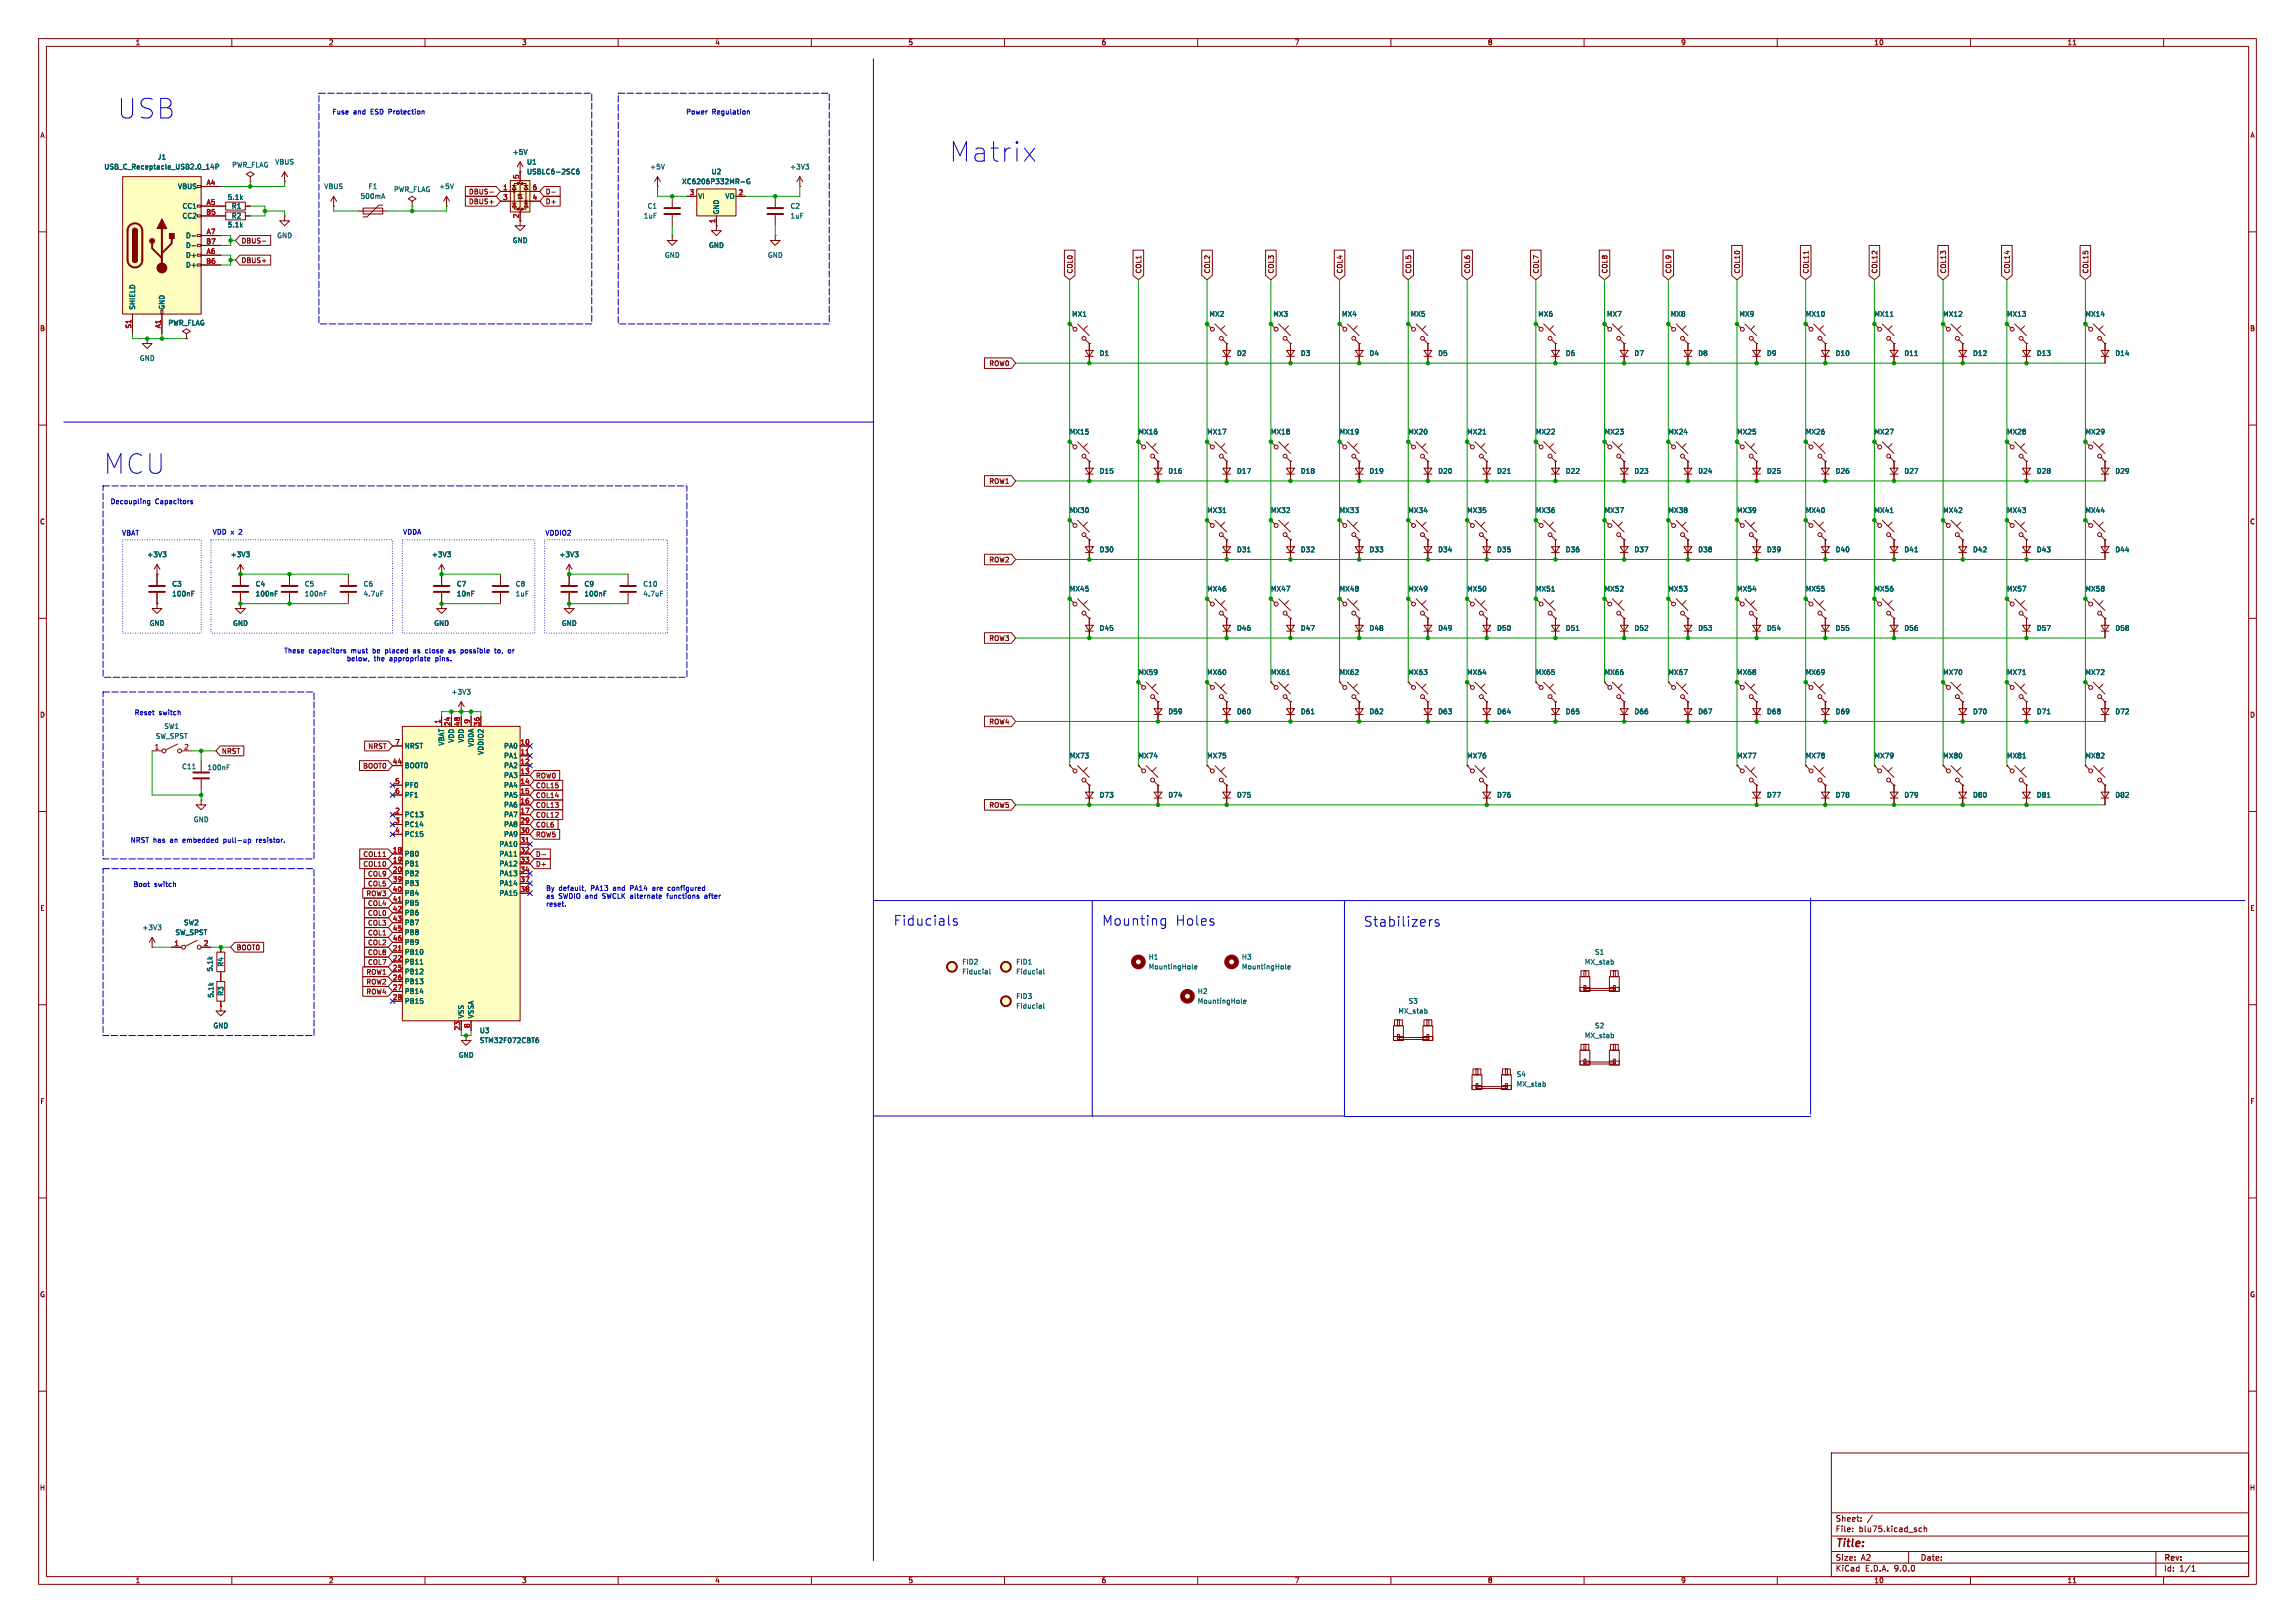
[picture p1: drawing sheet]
<svg xmlns="http://www.w3.org/2000/svg" width="594mm" height="420mm" viewBox="0 0 594 420" stroke-linecap="round" stroke-linejoin="round" font-family="sans-serif">
<defs><g id="words">
<g font-size="7.1" fill="#0000c2">
<text x="30.4" y="31.1">USB</text>
<text x="245.7" y="42.3">Matrix</text>
<text x="26.8" y="123.1">MCU</text>
</g>
<g font-size="3.5" fill="#0000c2">
<text x="231.3" y="239.8">Fiducials</text>
<text x="285.2" y="239.8">Mounting</text>
<text x="304.2" y="239.8">Holes</text>
<text x="353" y="240">Stabilizers</text>
</g>
<text font-size="2.8" fill="#840000" x="475" y="400.9">Title:</text>
<g font-size="2.1" fill="#840000">
<text x="475" y="394">Sheet:</text>
<text x="475" y="396.7">File:</text>
<text x="481.1" y="396.7">blu75.kicad_sch</text>
<text x="475" y="406.9">KiCad</text>
<text x="475" y="404.1">Size:</text>
<text x="481.7" y="404.1">A2</text>
<text x="482.7" y="406.9">E.D.A.</text>
<text x="490.3" y="406.9">9.0.0</text>
<text x="497" y="404.1">Date:</text>
<text x="560" y="404.3">Rev:</text>
<text x="560" y="406.9">Id:</text>
<text x="564.1" y="406.9">1/1</text>
</g>
<g font-size="1.8" fill="#840000">
<text x="35" y="11.9">1</text>
<text x="85" y="11.9">2</text>
<text x="135" y="11.9">3</text>
<text x="185" y="11.9">4</text>
<text x="235" y="11.9">5</text>
<text x="285" y="11.9">6</text>
<text x="335" y="11.9">7</text>
<text x="385" y="11.9">8</text>
<text x="435" y="11.9">9</text>
<text x="485" y="11.9">10</text>
<text x="535" y="11.9">11</text>
<text x="10.3" y="35.9">A</text>
<text x="582.3" y="35.9">A</text>
<text x="121.3" y="53">DBUS+</text>
<text x="121.3" y="50.5">DBUS-</text>
<text x="141.1" y="53">D+</text>
<text x="141.1" y="50.5">D-</text>
<text x="134.4" y="56.6" transform="rotate(-90 134.4 56.6)">2</text>
<text x="62.4" y="63.2">DBUS-</text>
<text x="62.4" y="68.3">DBUS+</text>
<text x="278" y="71" transform="rotate(-90 278 71)">COL0</text>
<text x="295.7" y="71" transform="rotate(-90 295.7 71)">COL1</text>
<text x="313.5" y="71" transform="rotate(-90 313.5 71)">COL2</text>
<text x="330" y="71" transform="rotate(-90 330 71)">COL3</text>
<text x="347.8" y="71" transform="rotate(-90 347.8 71)">COL4</text>
<text x="365.6" y="71" transform="rotate(-90 365.6 71)">COL5</text>
<text x="380.8" y="71" transform="rotate(-90 380.8 71)">COL6</text>
<text x="398.6" y="71" transform="rotate(-90 398.6 71)">COL7</text>
<text x="416.4" y="71" transform="rotate(-90 416.4 71)">COL8</text>
<text x="432.9" y="71" transform="rotate(-90 432.9 71)">COL9</text>
<text x="450.7" y="71" transform="rotate(-90 450.7 71)">COL10</text>
<text x="468.5" y="71" transform="rotate(-90 468.5 71)">COL11</text>
<text x="486.2" y="71" transform="rotate(-90 486.2 71)">COL12</text>
<text x="504" y="71" transform="rotate(-90 504 71)">COL13</text>
<text x="520.5" y="71" transform="rotate(-90 520.5 71)">COL14</text>
<text x="540.9" y="71" transform="rotate(-90 540.9 71)">COL15</text>
<text x="10.3" y="85.9">B</text>
<text x="582.3" y="85.9">B</text>
<text x="255.7" y="95.1">ROW0</text>
<text x="255.7" y="125.6">ROW1</text>
<text x="10.3" y="135.9">C</text>
<text x="582.3" y="135.9">C</text>
<text x="255.7" y="145.9">ROW2</text>
<text x="255.7" y="166.2">ROW3</text>
<text x="10.3" y="185.9">D</text>
<text x="582.3" y="185.9">D</text>
<text x="255.7" y="187.8">ROW4</text>
<text x="57.3" y="195.3">NRST</text>
<text x="95.2" y="194">NRST</text>
<text x="93.9" y="199.1">BOOT0</text>
<text x="138.6" y="201.6">ROW0</text>
<text x="138.6" y="209.2">COL13</text>
<text x="138.6" y="204.2">COL15</text>
<text x="138.6" y="206.7">COL14</text>
<text x="255.7" y="209.4">ROW5</text>
<text x="138.6" y="211.8">COL12</text>
<text x="138.6" y="214.3">COL6</text>
<text x="93.9" y="221.9">COL11</text>
<text x="138.6" y="221.9">D-</text>
<text x="138.6" y="216.9">ROW5</text>
<text x="93.9" y="224.5">COL10</text>
<text x="95.1" y="227">COL9</text>
<text x="138.6" y="224.5">D+</text>
<text x="94.7" y="232.1">ROW3</text>
<text x="95.1" y="229.6">COL5</text>
<text x="10.3" y="235.9">E</text>
<text x="95.1" y="234.6">COL4</text>
<text x="95.1" y="239.7">COL3</text>
<text x="95.1" y="237.2">COL0</text>
<text x="582.3" y="235.9">E</text>
<text x="95.1" y="244.8">COL2</text>
<text x="95.1" y="242.3">COL1</text>
<text x="61.1" y="246.1">BOOT0</text>
<text x="95.1" y="249.9">COL7</text>
<text x="95.1" y="247.3">COL8</text>
<text x="94.7" y="255">ROW2</text>
<text x="94.7" y="252.4">ROW1</text>
<text x="94.7" y="257.5">ROW4</text>
<text x="10.3" y="285.9">F</text>
<text x="582.3" y="285.9">F</text>
<text x="10.3" y="335.9">G</text>
<text x="582.3" y="335.9">G</text>
<text x="10.2" y="385.9">H</text>
<text x="582.2" y="385.9">H</text>
<text x="35" y="409.9">1</text>
<text x="85" y="409.9">2</text>
<text x="135" y="409.9">3</text>
<text x="185" y="409.9">4</text>
<text x="235" y="409.9">5</text>
<text x="285" y="409.9">6</text>
<text x="335" y="409.9">7</text>
<text x="385" y="409.9">8</text>
<text x="435" y="409.9">9</text>
<text x="485" y="409.9">10</text>
<text x="535" y="409.9">11</text>
</g>
<g font-size="1.8" fill="#0000c2">
<text x="85.8" y="30">Fuse</text>
<text x="91.6" y="30">and</text>
<text x="96.5" y="30">ESD</text>
<text x="101.6" y="30">Protection</text>
<text x="177.3" y="30">Power</text>
<text x="184.4" y="30">Regulation</text>
<text x="28.4" y="130.8">Decoupling</text>
<text x="40.3" y="130.8">Capacitors</text>
<text x="31.5" y="138.8">VBAT</text>
<text x="54.9" y="138.5">VDD x</text>
<text x="61.9" y="138.5">2</text>
<text x="104.2" y="138.5">VDDA</text>
<text x="141" y="138.8">VDDIO2</text>
<text x="73.4" y="169.3">These</text>
<text x="79.9" y="169.3">capacitors</text>
<text x="89.6" y="171.3">below,</text>
<text x="91" y="169.3">must</text>
<text x="96.8" y="171.3">the</text>
<text x="96.8" y="169.3">be</text>
<text x="100.3" y="169.3">placed</text>
<text x="101" y="171.3">appropriate</text>
<text x="107.7" y="169.3">as</text>
<text x="111.1" y="169.3">close</text>
<text x="113" y="171.3">pins.</text>
<text x="117.3" y="169.3">as</text>
<text x="120.7" y="169.3">possible</text>
<text x="129.7" y="169.3">to,</text>
<text x="133.4" y="169.3">or</text>
<text x="34.6" y="185.4">Reset</text>
<text x="41.3" y="185.4">switch</text>
<text x="33.7" y="218.3">NRST has</text>
<text x="44.1" y="218.3">an</text>
<text x="47.6" y="218.3">embedded</text>
<text x="58.3" y="218.3">pull-up</text>
<text x="67" y="218.3">resistor.</text>
<text x="34.3" y="229.9">Boot</text>
<text x="40.1" y="229.9">switch</text>
<text x="141.2" y="230.7">By</text>
<text x="141.2" y="232.8">as</text>
<text x="144.6" y="232.8">SWDIO and</text>
<text x="144.6" y="230.7">default,</text>
<text x="153.1" y="230.7">PA13</text>
<text x="156.2" y="232.8">SWCLK alternate</text>
<text x="159" y="230.7">and</text>
<text x="163.6" y="230.7">PA14</text>
<text x="169.6" y="230.7">are</text>
<text x="173.3" y="232.8">functions</text>
<text x="173.8" y="230.7">configured</text>
<text x="183.3" y="232.8">after</text>
<text x="141.2" y="234.8">reset.</text>
</g>
<g font-size="1.8" fill="#006464">
<text x="40.7" y="41.5">J1</text>
<text x="132.6" y="40.2">+5V</text>
<text x="26.9" y="44">USB_C_Receptacle_USB2.0_14P</text>
<text x="60" y="43.5">PWR_FLAG</text>
<text x="71.1" y="42.8">VBUS</text>
<text x="136.3" y="45.3">USBLC6-2SC6</text>
<text x="136.3" y="42.8">U1</text>
<text x="168.1" y="44">+5V</text>
<text x="176.4" y="47.9">XC6206P332MR-G</text>
<text x="184" y="45.3">U2</text>
<text x="204.4" y="44">+3V3</text>
<text x="46" y="49.1">VBUS</text>
<text x="58.8" y="51.9">5.1k</text>
<text x="83.8" y="49.1">VBUS</text>
<text x="93.2" y="51.7">500mA</text>
<text x="95.3" y="49.1">F1</text>
<text x="101.9" y="49.9">PWR_FLAG</text>
<text x="113.5" y="49.1">+5V</text>
<text x="180.6" y="51.7">VI</text>
<text x="187.6" y="51.7">VO</text>
<text x="47.1" y="54.2">CC1</text>
<text x="47.1" y="56.7">CC2</text>
<text x="58.8" y="59">5.1k</text>
<text x="59.9" y="54.2">R1</text>
<text x="59.9" y="56.7">R2</text>
<text x="166.5" y="56.7">1uF</text>
<text x="167.5" y="54.2">C1</text>
<text x="186.3" y="55.6" transform="rotate(-90 186.3 55.6)">GND</text>
<text x="204.5" y="54.2">C2</text>
<text x="204.5" y="56.7">1uF</text>
<text x="48" y="61.8">D-</text>
<text x="48" y="64.4">D-</text>
<text x="71.6" y="61.8">GND</text>
<text x="132.6" y="63.1">GND</text>
<text x="183.4" y="64.4">GND</text>
<text x="48" y="66.9">D+</text>
<text x="48" y="69.4">D+</text>
<text x="172" y="66.9">GND</text>
<text x="198.6" y="66.9">GND</text>
<text x="35.2" y="80.3" transform="rotate(-90 35.2 80.3)">SHIELD</text>
<text x="42.8" y="80.3" transform="rotate(-90 42.8 80.3)">GND</text>
<text x="277.4" y="82.1">MX1</text>
<text x="312.9" y="82.1">MX2</text>
<text x="329.4" y="82.1">MX3</text>
<text x="347.2" y="82.1">MX4</text>
<text x="365" y="82.1">MX5</text>
<text x="398" y="82.1">MX6</text>
<text x="415.8" y="82.1">MX7</text>
<text x="432.3" y="82.1">MX8</text>
<text x="450.1" y="82.1">MX9</text>
<text x="467.3" y="82.1">MX10</text>
<text x="485" y="82.1">MX11</text>
<text x="502.8" y="82.1">MX12</text>
<text x="519.3" y="82.1">MX13</text>
<text x="539.6" y="82.1">MX14</text>
<text x="43.4" y="84.4">PWR_FLAG</text>
<text x="36.1" y="93.6">GND</text>
<text x="284.5" y="92.3">D1</text>
<text x="320" y="92.3">D2</text>
<text x="336.6" y="92.3">D3</text>
<text x="354.3" y="92.3">D4</text>
<text x="372.1" y="92.3">D5</text>
<text x="405.1" y="92.3">D6</text>
<text x="422.9" y="92.3">D7</text>
<text x="439.4" y="92.3">D8</text>
<text x="457.2" y="92.3">D9</text>
<text x="475" y="92.3">D10</text>
<text x="492.8" y="92.3">D11</text>
<text x="510.5" y="92.3">D12</text>
<text x="527.1" y="92.3">D13</text>
<text x="547.4" y="92.3">D14</text>
<text x="276.8" y="112.6">MX15</text>
<text x="294.5" y="112.6">MX16</text>
<text x="312.3" y="112.6">MX17</text>
<text x="328.8" y="112.6">MX18</text>
<text x="346.6" y="112.6">MX19</text>
<text x="364.4" y="112.6">MX20</text>
<text x="379.6" y="112.6">MX21</text>
<text x="397.4" y="112.6">MX22</text>
<text x="415.2" y="112.6">MX23</text>
<text x="431.7" y="112.6">MX24</text>
<text x="449.5" y="112.6">MX25</text>
<text x="467.3" y="112.6">MX26</text>
<text x="485" y="112.6">MX27</text>
<text x="519.3" y="112.6">MX28</text>
<text x="539.6" y="112.6">MX29</text>
<text x="284.5" y="122.8">D15</text>
<text x="302.3" y="122.8">D16</text>
<text x="320" y="122.8">D17</text>
<text x="336.6" y="122.8">D18</text>
<text x="354.3" y="122.8">D19</text>
<text x="372.1" y="122.8">D20</text>
<text x="387.4" y="122.8">D21</text>
<text x="405.1" y="122.8">D22</text>
<text x="422.9" y="122.8">D23</text>
<text x="439.4" y="122.8">D24</text>
<text x="457.2" y="122.8">D25</text>
<text x="475" y="122.8">D26</text>
<text x="492.8" y="122.8">D27</text>
<text x="527.1" y="122.8">D28</text>
<text x="547.4" y="122.8">D29</text>
<text x="276.8" y="132.9">MX30</text>
<text x="312.3" y="132.9">MX31</text>
<text x="328.8" y="132.9">MX32</text>
<text x="346.6" y="132.9">MX33</text>
<text x="364.4" y="132.9">MX34</text>
<text x="379.6" y="132.9">MX35</text>
<text x="397.4" y="132.9">MX36</text>
<text x="415.2" y="132.9">MX37</text>
<text x="431.7" y="132.9">MX38</text>
<text x="449.5" y="132.9">MX39</text>
<text x="467.3" y="132.9">MX40</text>
<text x="485" y="132.9">MX41</text>
<text x="502.8" y="132.9">MX42</text>
<text x="519.3" y="132.9">MX43</text>
<text x="539.6" y="132.9">MX44</text>
<text x="284.5" y="143.1">D30</text>
<text x="320" y="143.1">D31</text>
<text x="336.6" y="143.1">D32</text>
<text x="354.3" y="143.1">D33</text>
<text x="372.1" y="143.1">D34</text>
<text x="387.4" y="143.1">D35</text>
<text x="405.1" y="143.1">D36</text>
<text x="422.9" y="143.1">D37</text>
<text x="439.4" y="143.1">D38</text>
<text x="457.2" y="143.1">D39</text>
<text x="475" y="143.1">D40</text>
<text x="492.8" y="143.1">D41</text>
<text x="510.5" y="143.1">D42</text>
<text x="527.1" y="143.1">D43</text>
<text x="547.4" y="143.1">D44</text>
<text x="38" y="144.4">+3V3</text>
<text x="59.6" y="144.4">+3V3</text>
<text x="111.7" y="144.4">+3V3</text>
<text x="144.7" y="144.4">+3V3</text>
<text x="44.5" y="152">C3</text>
<text x="44.5" y="154.5">100nF</text>
<text x="66" y="152">C4</text>
<text x="66" y="154.5">100nF</text>
<text x="78.7" y="152">C5</text>
<text x="78.7" y="154.5">100nF</text>
<text x="94" y="152">C6</text>
<text x="94" y="154.5">4.7uF</text>
<text x="118.1" y="152">C7</text>
<text x="118.1" y="154.5">10nF</text>
<text x="133.4" y="152">C8</text>
<text x="133.4" y="154.5">1uF</text>
<text x="151.1" y="152">C9</text>
<text x="151.1" y="154.5">100nF</text>
<text x="166.4" y="152">C10</text>
<text x="166.4" y="154.5">4.7uF</text>
<text x="276.8" y="153.3">MX45</text>
<text x="312.3" y="153.3">MX46</text>
<text x="328.8" y="153.3">MX47</text>
<text x="346.6" y="153.3">MX48</text>
<text x="364.4" y="153.3">MX49</text>
<text x="379.6" y="153.3">MX50</text>
<text x="397.4" y="153.3">MX51</text>
<text x="415.2" y="153.3">MX52</text>
<text x="431.7" y="153.3">MX53</text>
<text x="449.5" y="153.3">MX54</text>
<text x="467.3" y="153.3">MX55</text>
<text x="485" y="153.3">MX56</text>
<text x="519.3" y="153.3">MX57</text>
<text x="539.6" y="153.3">MX58</text>
<text x="38.6" y="162.2">GND</text>
<text x="60.2" y="162.2">GND</text>
<text x="112.3" y="162.2">GND</text>
<text x="145.3" y="162.2">GND</text>
<text x="284.5" y="163.4">D45</text>
<text x="320" y="163.4">D46</text>
<text x="336.6" y="163.4">D47</text>
<text x="354.3" y="163.4">D48</text>
<text x="372.1" y="163.4">D49</text>
<text x="387.4" y="163.4">D50</text>
<text x="405.1" y="163.4">D51</text>
<text x="422.9" y="163.4">D52</text>
<text x="439.4" y="163.4">D53</text>
<text x="457.2" y="163.4">D54</text>
<text x="475" y="163.4">D55</text>
<text x="492.8" y="163.4">D56</text>
<text x="527.1" y="163.4">D57</text>
<text x="547.4" y="163.4">D58</text>
<text x="116.7" y="179.9">+3V3</text>
<text x="294.5" y="174.9">MX59</text>
<text x="312.3" y="174.9">MX60</text>
<text x="328.8" y="174.9">MX61</text>
<text x="346.6" y="174.9">MX62</text>
<text x="364.4" y="174.9">MX63</text>
<text x="379.6" y="174.9">MX64</text>
<text x="397.4" y="174.9">MX65</text>
<text x="415.2" y="174.9">MX66</text>
<text x="431.7" y="174.9">MX67</text>
<text x="449.5" y="174.9">MX68</text>
<text x="467.3" y="174.9">MX69</text>
<text x="502.8" y="174.9">MX70</text>
<text x="519.3" y="174.9">MX71</text>
<text x="539.6" y="174.9">MX72</text>
<text x="302.3" y="185">D59</text>
<text x="320" y="185">D60</text>
<text x="336.6" y="185">D61</text>
<text x="354.3" y="185">D62</text>
<text x="372.1" y="185">D63</text>
<text x="387.4" y="185">D64</text>
<text x="405.1" y="185">D65</text>
<text x="422.9" y="185">D66</text>
<text x="439.4" y="185">D67</text>
<text x="457.2" y="185">D68</text>
<text x="475" y="185">D69</text>
<text x="510.5" y="185">D70</text>
<text x="527.1" y="185">D71</text>
<text x="547.4" y="185">D72</text>
<text x="40.2" y="191.4">SW_SPST</text>
<text x="42.4" y="188.8">SW1</text>
<text x="104.6" y="193.9">NRST</text>
<text x="115.2" y="193.1" transform="rotate(-90 115.2 193.1)">VBAT</text>
<text x="117.7" y="192.3" transform="rotate(-90 117.7 192.3)">VDD</text>
<text x="120.2" y="192.3" transform="rotate(-90 120.2 192.3)">VDD</text>
<text x="122.8" y="193.4" transform="rotate(-90 122.8 193.4)">VDDA</text>
<text x="125.3" y="195.4" transform="rotate(-90 125.3 195.4)">VDDIO2</text>
<text x="130.3" y="193.9">PA0</text>
<text x="130.3" y="196.4">PA1</text>
<text x="276.8" y="196.4">MX73</text>
<text x="294.5" y="196.4">MX74</text>
<text x="312.3" y="196.4">MX75</text>
<text x="379.6" y="196.4">MX76</text>
<text x="449.5" y="196.4">MX77</text>
<text x="467.3" y="196.4">MX78</text>
<text x="485" y="196.4">MX79</text>
<text x="502.8" y="196.4">MX80</text>
<text x="519.3" y="196.4">MX81</text>
<text x="539.6" y="196.4">MX82</text>
<text x="47" y="199.2">C11</text>
<text x="53.6" y="199.5">100nF</text>
<text x="104.6" y="199">BOOT0</text>
<text x="130.3" y="199">PA2</text>
<text x="130.3" y="201.5">PA3</text>
<text x="104.6" y="204.1">PF0</text>
<text x="104.6" y="206.6">PF1</text>
<text x="130.3" y="204.1">PA4</text>
<text x="130.3" y="206.6">PA5</text>
<text x="130.3" y="209.1">PA6</text>
<text x="284.5" y="206.6">D73</text>
<text x="302.3" y="206.6">D74</text>
<text x="320" y="206.6">D75</text>
<text x="387.4" y="206.6">D76</text>
<text x="457.2" y="206.6">D77</text>
<text x="475" y="206.6">D78</text>
<text x="492.8" y="206.6">D79</text>
<text x="510.5" y="206.6">D80</text>
<text x="527.1" y="206.6">D81</text>
<text x="547.4" y="206.6">D82</text>
<text x="50" y="213">GND</text>
<text x="104.6" y="211.7">PC13</text>
<text x="104.6" y="214.2">PC14</text>
<text x="130.3" y="211.7">PA7</text>
<text x="130.3" y="214.2">PA8</text>
<text x="104.6" y="216.8">PC15</text>
<text x="104.6" y="221.8">PB0</text>
<text x="129.1" y="219.3">PA10</text>
<text x="129.1" y="221.8">PA11</text>
<text x="130.3" y="216.8">PA9</text>
<text x="104.6" y="224.4">PB1</text>
<text x="104.6" y="226.9">PB2</text>
<text x="129.1" y="224.4">PA12</text>
<text x="129.1" y="226.9">PA13</text>
<text x="104.6" y="229.5">PB3</text>
<text x="104.6" y="232">PB4</text>
<text x="129.1" y="229.5">PA14</text>
<text x="129.1" y="232">PA15</text>
<text x="47.5" y="239.6">SW2</text>
<text x="104.6" y="234.5">PB5</text>
<text x="104.6" y="237.1">PB6</text>
<text x="104.6" y="239.6">PB7</text>
<text x="36.7" y="240.9">+3V3</text>
<text x="45.3" y="242.2">SW_SPST</text>
<text x="104.6" y="242.2">PB8</text>
<text x="104.6" y="244.7">PB9</text>
<text x="55.2" y="251.6" transform="rotate(-90 55.2 251.6)">5.1k</text>
<text x="58" y="250.3" transform="rotate(-90 58 250.3)">R4</text>
<text x="104.6" y="247.2">PB10</text>
<text x="104.6" y="249.8">PB11</text>
<text x="248.9" y="249.8">FID2</text>
<text x="262.9" y="249.8">FID1</text>
<text x="297.2" y="248.5">H1</text>
<text x="297.2" y="251.1">MountingHole</text>
<text x="321.3" y="248.5">H3</text>
<text x="321.3" y="251.1">MountingHole</text>
<text x="410.1" y="249.8">MX_stab</text>
<text x="412.7" y="247.2">S1</text>
<text x="58" y="257.8" transform="rotate(-90 58 257.8)">R3</text>
<text x="104.6" y="252.3">PB12</text>
<text x="104.6" y="254.9">PB13</text>
<text x="104.6" y="257.4">PB14</text>
<text x="248.9" y="252.3">Fiducial</text>
<text x="262.9" y="252.3">Fiducial</text>
<text x="309.9" y="257.4">H2</text>
<text x="55.5" y="258.3" transform="rotate(-90 55.5 258.3)">5.1k</text>
<text x="104.6" y="259.9">PB15</text>
<text x="120.2" y="263.7" transform="rotate(-90 120.2 263.7)">VSS</text>
<text x="122.8" y="263.7" transform="rotate(-90 122.8 263.7)">VSSA</text>
<text x="262.9" y="258.7">FID3</text>
<text x="262.9" y="261.2">Fiducial</text>
<text x="309.9" y="259.9">MountingHole</text>
<text x="361.8" y="262.5">MX_stab</text>
<text x="364.4" y="259.9">S3</text>
<text x="55.1" y="266.3">GND</text>
<text x="124.1" y="267.6">U3</text>
<text x="410.1" y="268.8">MX_stab</text>
<text x="412.7" y="266.3">S2</text>
<text x="118.6" y="273.9">GND</text>
<text x="124.1" y="270.1">STM32F072CBT6</text>
<text x="392.4" y="281.4">MX_stab</text>
<text x="392.4" y="278.9">S4</text>
</g>
<g font-size="1.8" fill="#a90000">
<text x="134.4" y="46.4" transform="rotate(-90 134.4 46.4)">5</text>
<text x="53.4" y="48">A4</text>
<text x="53.4" y="53.1">A5</text>
<text x="130.1" y="49.3">1</text>
<text x="130.1" y="51.8">3</text>
<text x="137.7" y="49.3">6</text>
<text x="137.7" y="51.8">4</text>
<text x="178.4" y="50.5">3</text>
<text x="191.1" y="50.5">2</text>
<text x="53.3" y="55.6">B5</text>
<text x="185.2" y="57.9" transform="rotate(-90 185.2 57.9)">1</text>
<text x="53.3" y="63.2">B7</text>
<text x="53.4" y="60.7">A7</text>
<text x="53.4" y="65.8">A6</text>
<text x="53.3" y="68.3">B6</text>
<text x="34" y="85.1" transform="rotate(-90 34 85.1)">S1</text>
<text x="41.7" y="85.1" transform="rotate(-90 41.7 85.1)">A1</text>
<text x="114" y="187.4" transform="rotate(-90 114 187.4)">1</text>
<text x="116.6" y="188" transform="rotate(-90 116.6 188)">24</text>
<text x="119.1" y="188" transform="rotate(-90 119.1 188)">48</text>
<text x="121.7" y="187.4" transform="rotate(-90 121.7 187.4)">9</text>
<text x="124.2" y="188" transform="rotate(-90 124.2 188)">36</text>
<text x="39.9" y="194.1">1</text>
<text x="47.6" y="194.1">2</text>
<text x="101.6" y="197.9">44</text>
<text x="102.2" y="192.8">7</text>
<text x="134.6" y="192.8">10</text>
<text x="134.6" y="195.3">11</text>
<text x="134.6" y="197.9">12</text>
<text x="102.2" y="202.9">5</text>
<text x="134.6" y="200.4">13</text>
<text x="134.6" y="202.9">14</text>
<text x="102.2" y="205.5">6</text>
<text x="134.6" y="205.5">15</text>
<text x="134.6" y="208">16</text>
<text x="102.2" y="210.6">2</text>
<text x="102.2" y="213.1">3</text>
<text x="102.2" y="215.6">4</text>
<text x="134.6" y="210.6">17</text>
<text x="134.6" y="213.1">29</text>
<text x="134.6" y="215.6">30</text>
<text x="101.6" y="220.7">18</text>
<text x="134.6" y="218.2">31</text>
<text x="134.6" y="220.7">32</text>
<text x="101.6" y="223.3">19</text>
<text x="101.6" y="225.8">20</text>
<text x="134.6" y="223.3">33</text>
<text x="134.6" y="225.8">34</text>
<text x="101.6" y="228.3">39</text>
<text x="101.6" y="230.9">40</text>
<text x="101.6" y="233.4">41</text>
<text x="134.6" y="228.3">37</text>
<text x="134.6" y="230.9">38</text>
<text x="101.6" y="236">42</text>
<text x="101.6" y="238.5">43</text>
<text x="45" y="244.9">1</text>
<text x="52.6" y="244.9">2</text>
<text x="101.6" y="241">45</text>
<text x="101.6" y="243.6">46</text>
<text x="101.6" y="246.1">21</text>
<text x="101.6" y="248.7">22</text>
<text x="101.6" y="251.2">25</text>
<text x="101.6" y="253.7">26</text>
<text x="101.6" y="256.3">27</text>
<text x="101.6" y="258.8">28</text>
<text x="119.1" y="266.7" transform="rotate(-90 119.1 266.7)">23</text>
<text x="121.7" y="266.1" transform="rotate(-90 121.7 266.1)">8</text>
</g>
</g></defs>
<g fill="none" stroke="#840000" stroke-width=".26">
<path d="M10 10h574v400h-574zM12 12h570v396h-570zM60 10v2M110 10v2M160 10v2M210 10v2M260 10v2M310 10v2M360 10v2M410 10v2M460 10v2M510 10v2"/>
<path d="M536.6 11.6h.7M560 10v2M106.7 52.1l1-.7-1-.6-1 .6 1 .7v1.2M106.7 53.3h.1M10 60h2M582 60h2M276.9 83.8l1 1M276.9 83.8h.1M278.9 83.8l3 3.1M280.9 90.7h2.1l-1.1 1.5zM280.9 87.9l1 1M280.9 92.2h2.1"/>
<path d="M281.4 84.3l-1 1M281.9 88.9h.1M281.9 88.9v5.1M312.4 83.8l1 1M312.4 83.8h.1M314.5 83.8l3 3.1M316.5 87.9l1 1M316.5 90.7h2l-1 1.5zM316.5 92.2h2M317 84.3l-1 1M317.5 88.9h.1M317.5 88.9v5.1"/>
<path d="M328.9 83.8l1 1M328.9 83.8h.1M331 83.8l3 3.1M333 87.9l1 1M333 90.7h2l-1 1.5zM333 92.2h2M333.5 84.3l-1 1M334 88.9h.1M334 88.9v5.1M346.7 83.8l1 1M346.7 83.8h.1M348.7 83.8l3.1 3.1"/>
<path d="M350.8 87.9l1 1M350.8 90.7h2l-1 1.5zM350.8 92.2h2M351.3 84.3l-1 1M351.8 88.9h.1M351.8 88.9v5.1M364.5 83.8l1 1M364.5 83.8h.1M366.5 83.8l3.1 3.1M368.6 90.7h2l-1 1.5zM368.6 87.9l1 1M368.6 92.2h2"/>
<path d="M369.1 84.3l-1.1 1M369.6 88.9h.1M369.6 88.9v5.1M397.5 83.8l1 1M397.5 83.8h.1M399.5 83.8l3.1 3.1M401.6 87.9l1 1M402.1 84.3l-1 1M402.6 88.9h.1M471.4 90.7h2.1l-1.1 1.5zM471.4 92.2h2.1M472.4 88.9v5.1"/>
<path d="M485.1 83.8l1.1 1M485.1 83.8h.1M487.2 83.8l3 3.1M489.2 90.7h2l-1 1.5zM489.2 87.9l1 1M489.2 92.2h2M489.7 84.3l-1 1M490.2 88.9h.1M490.2 88.9v5.1M502.9 83.8l1 1M502.9 83.8h.1M505 83.8l3 3.1"/>
<path d="M507 90.7h2l-1 1.5zM507 87.9l1 1M507 92.2h2M507.5 84.3l-1 1M508 88.9h.1M508 88.9v5.1M519.4 83.8l1 1M519.4 83.8h.1M521.5 83.8l3 3.1M523.5 90.7h2l-1 1.5zM523.5 87.9l1 1M523.5 92.2h2"/>
<path d="M524 84.3l-1 1M524.5 88.9h.1M524.5 88.9v5.1M539.7 83.8l1.1 1M539.7 83.8h.1M541.8 83.8l3 3.1M543.8 87.9l1 1M544.3 84.3l-1 1M544.8 88.9h.1M10 110h2M276.9 114.3l1 1M276.9 114.3h.1"/>
<path d="M278.9 114.3l3 3M280.9 118.4l1 1M281.4 114.8l-1 1M281.9 119.4h.1M281.9 119.4v5.1M294.6 114.3l1.1 1M294.6 114.3h.1M296.7 114.3l3 3M298.7 118.4l1 1M299.2 114.8l-1 1M299.7 119.4h.1M299.7 119.4v5.1"/>
<path d="M312.4 114.3l1 1M312.4 114.3h.1M314.5 114.3l3 3M316.5 118.4l1 1M317 114.8l-1 1M317.5 119.4h.1M317.5 119.4v5.1M328.9 114.3l1 1M328.9 114.3h.1M331 114.3l3 3M333 118.4l1 1M333.5 114.8l-1 1"/>
<path d="M334 119.4h.1M334 119.4v5.1M346.7 114.3l1 1M346.7 114.3h.1M348.7 114.3l3.1 3M350.8 118.4l1 1M351.3 114.8l-1 1M351.8 119.4h.1M364.5 114.3l1 1M364.5 114.3h.1M366.5 114.3l3.1 3M368.6 118.4l1 1"/>
<path d="M369.1 114.8l-1.1 1M369.6 119.4h.1M379.7 114.3l1 1M379.7 114.3h.1M381.8 114.3l3 3M383.8 118.4l1 1M384.3 114.8l-1 1M384.8 119.4h.1M384.8 119.4v5.1M397.5 114.3l1 1M397.5 114.3h.1M399.5 114.3l3.1 3"/>
<path d="M401.6 118.4l1 1M402.1 114.8l-1 1M402.6 119.4h.1M485.1 114.3l1.1 1M485.1 114.3h.1M487.2 114.3l3 3M489.2 118.4l1 1M489.7 114.8l-1 1M490.2 119.4h.1M582 110h2M276.9 134.6l1 1M276.9 134.6h.1"/>
<path d="M278.9 134.6l3 3.1M280.9 121.2h2.1l-1.1 1.5zM280.9 138.7l1 1M280.9 122.7h2.1M281.4 135.1l-1 1M281.9 139.7h.1M281.9 139.7v5.1M298.7 121.2h2l-1 1.5zM298.7 122.7h2M312.4 134.6l1 1M312.4 134.6h.1M314.5 134.6l3 3.1"/>
<path d="M316.5 138.7l1 1M316.5 121.2h2l-1 1.5zM316.5 122.7h2M317 135.1l-1 1M317.5 139.7h.1M317.5 139.7v5.1M328.9 134.6l1 1M328.9 134.6h.1M331 134.6l3 3.1M333 121.2h2l-1 1.5zM333 138.7l1 1M333 122.7h2"/>
<path d="M333.5 135.1l-1 1M334 139.7h.1M334 139.7v5.1M383.8 121.2h2l-1 1.5zM383.8 122.7h2M40.6 148.6h.1M40.6 156.2v1.3h1.3l-1.3 1.3-1.2-1.3h1.2M40.6 156.2h.1M40.6 146.1v5.3M40.6 153.4v2.8M40.6 146.1l-.7 1.2M40.6 146.1l.8 1.2"/>
<path d="M90.2 148.6v2.8M90.2 153.4v2.8M114.3 148.6h.1M114.3 146.1l-.8 1.2M114.3 146.1l.8 1.2M114.3 146.1v5.3M114.3 153.4v2.8M129.5 148.6v2.8M129.5 153.4v2.8M276.9 154.9l1 1.1M276.9 154.9h.1M278.9 154.9l3 3.1"/>
<path d="M280.9 159l1 1M280.9 141.5h2.1l-1.1 1.5zM280.9 143h2.1M281.4 155.4l-1 1.1M312.4 154.9l1 1.1M312.4 154.9h.1M314.5 154.9l3 3.1M316.5 141.5h2l-1 1.5zM316.5 159l1 1M316.5 143h2M317 155.4l-1 1.1M333 141.5h2l-1 1.5z"/>
<path d="M333 143h2M10 160h2M280.9 161.8h2.1l-1.1 1.5zM280.9 163.3h2.1M281.9 160h.1M281.9 160v5.1M312.4 176.5l1 1M312.4 176.5h.1M314.5 176.5l3 3.1M316.5 161.8h2l-1 1.5zM316.5 163.3h2M317 177l-1 1.1"/>
<path d="M317.5 160h.1M317.5 160v5.1M328.9 176.5l1 1M328.9 176.5h.1M331 176.5l3 3.1M333.5 177l-1 1.1M346.7 176.5l1 1M346.7 176.5h.1M348.7 176.5l3.1 3.1M351.3 177l-1 1.1M449.6 176.5l1 1M449.6 176.5h.1"/>
<path d="M451.6 176.5l3.1 3.1M454.2 177l-1.1 1.1M467.4 176.5l1 1M467.4 176.5h.1M469.4 176.5l3 3.1M471.9 177l-1 1.1M502.9 176.5l1 1M502.9 176.5h.1M505 176.5l3 3.1M507.5 177l-1 1.1M519.4 176.5l1 1M519.4 176.5h.1"/>
<path d="M521.5 176.5l3 3.1M524 177l-1 1.1M539.7 176.5l1.1 1M539.7 176.5h.1M541.8 176.5l3 3.1M544.3 177l-1 1.1M582 160h2M298.7 183.4h2l-1 1.5zM298.7 184.9h2M299.7 181.6v5.1M312.4 198.1l1 1M312.4 198.1h.1"/>
<path d="M314.5 198.1l3 3.1M316.5 180.6l1 1M316.5 183.4h2l-1 1.5zM316.5 184.9h2M317 198.6l-1 1M317.5 181.6h.1M317.5 181.6v5.1M333 183.4h2l-1 1.5zM333 180.6l1 1M333 184.9h2M334 181.6h.1M334 181.6v5.1"/>
<path d="M350.8 183.4h2l-1 1.5zM350.8 180.6l1 1M350.8 184.9h2M351.8 181.6h.1M351.8 181.6v5.1M379.7 198.1l1 1M379.7 198.1h.1M381.8 198.1l3 3.1M384.3 198.6l-1 1M449.6 198.1l1 1M449.6 198.1h.1M451.6 198.1l3.1 3.1"/>
<path d="M453.6 183.4h2.1l-1 1.5zM453.6 180.6l1.1 1M453.6 184.9h2.1M454.2 198.6l-1.1 1M454.7 181.6h.1M454.7 181.6v5.1M467.4 198.1l1 1M467.4 198.1h.1M469.4 198.1l3 3.1M471.4 180.6l1 1M471.4 183.4h2.1l-1.1 1.5zM471.4 184.9h2.1"/>
<path d="M471.9 198.6l-1 1M472.4 181.6h.1M472.4 181.6v5.1M485.1 198.1l1.1 1M485.1 198.1h.1M487.2 198.1l3 3.1M489.7 198.6l-1 1M502.9 198.1l1 1M502.9 198.1h.1M505 198.1l3 3.1M507 183.4h2l-1 1.5zM507 180.6l1 1"/>
<path d="M507 184.9h2M507.5 198.6l-1 1M508 181.6h.1M508 181.6v5.1M519.4 198.1l1 1M519.4 198.1h.1M521.5 198.1l3 3.1M523.5 180.6l1 1M523.5 183.4h2l-1 1.5zM523.5 184.9h2M524 198.6l-1 1M524.5 181.6h.1"/>
<path d="M524.5 181.6v5.1M539.7 198.1l1.1 1M539.7 198.1h.1M541.8 198.1l3 3.1M543.8 180.6l1 1M543.8 183.4h2l-1 1.5zM543.8 184.9h2M544.3 198.6l-1 1M544.8 181.6h.1M544.8 181.6v5.1M10 210h2M298.7 205h2l-1 1.5z"/>
<path d="M298.7 206.5h2M299.7 203.2v5.1M316.5 202.2l1 1M316.5 205h2l-1 1.5zM316.5 206.5h2M317.5 203.2h.1M317.5 203.2v5.1M383.8 202.2l1 1M383.8 205h2l-1 1.5zM383.8 206.5h2M384.8 203.2h.1M384.8 203.2v5.1"/>
<path d="M453.6 202.2l1.1 1M454.7 203.2h.1M471.4 202.2l1 1M471.4 205h2.1l-1.1 1.5zM471.4 206.5h2.1M472.4 203.2h.1M472.4 203.2v5.1M489.2 202.2l1 1M489.2 205h2l-1 1.5zM489.2 206.5h2M490.2 203.2h.1M490.2 203.2v5.1"/>
<path d="M507 205h2l-1 1.5zM507 202.2l1 1M507 206.5h2M508 203.2h.1M508 203.2v5.1M523.5 202.2l1 1M523.5 205h2l-1 1.5zM523.5 206.5h2M524.5 203.2h.1M524.5 203.2v5.1M543.8 202.2l1 1M543.8 205h2l-1 1.5z"/>
<path d="M543.8 206.5h2M544.8 203.2h.1M544.8 203.2v5.1M582 210h2M408.9 252.7h2.6v3.8h-2.6zM408.9 255.5h2.6v1h-2.6zM409.2 251.2h2v1.5h-2zM410 251.2h.5v1.5h-.5zM410 255.8h8.1v.5h-8.1zM410 255h.5v1.3h-.5zM416.6 252.7h2.5v3.8h-2.5zM416.6 255.5h2.5v1h-2.5z"/>
<path d="M416.8 251.2h2v1.5h-2zM417.6 251.2h.5v1.5h-.5zM417.6 255h.5v1.3h-.5zM10 260h2M57.1 260.4v1.2h-1.2l1.2 1.3 1.3-1.3h-1.3M57.1 260.4h.1M360.7 265.4h2.5v3.8h-2.5zM360.7 268.2h2.5v1h-2.5zM360.9 263.9h2.1v1.5h-2.1zM361.7 263.9h.5v1.5h-.5zM361.7 268.5h8.1v.5h-8.1zM361.7 267.7h.5v1.3h-.5z"/>
<path d="M368.3 265.4h2.5v3.8h-2.5zM368.3 268.2h2.5v1h-2.5zM368.6 263.9h2v1.5h-2zM369.3 263.9h.5v1.5h-.5zM369.3 267.7h.5v1.3h-.5zM381 278.1h2.5v3.8h-2.5zM381.3 276.6h2v1.5h-2zM382 276.6h.5v1.5h-.5zM388.6 278.1h2.6v3.8h-2.6zM388.9 276.6h2v1.5h-2zM389.6 276.6h.5v1.5h-.5zM408.9 271.8h2.6v3.8h-2.6z"/>
<path d="M408.9 274.6h2.6v1h-2.6zM409.2 270.3h2v1.5h-2zM410 270.3h.5v1.5h-.5zM410 274.8h8.1v.5h-8.1zM410 274.1h.5v1.2h-.5zM416.6 271.8h2.5v3.8h-2.5zM416.6 274.6h2.5v1h-2.5zM416.8 270.3h2v1.5h-2zM417.6 270.3h.5v1.5h-.5zM417.6 274.1h.5v1.2h-.5zM582 260h2M381 280.9h2.5v1h-2.5z"/>
<path d="M382 281.2h8.1v.5h-8.1zM382 280.4h.5v1.3h-.5zM388.6 280.9h2.6v1h-2.6zM389.6 280.4h.5v1.3h-.5zM10 310h2M582 310h2M10 360h2M474 376h108v32h-108zM582 360h2M474 397.5h108M474 391.5h108M479.5 396.2v.2"/>
<path d="M479.5 395.4v.2M481.7 393.5v.2M481.7 392.7v.2M484.6 392.1l-1.3 1.9M497.4 395.4h-.4l-.3 .3 .1 .6h.6M498 395.5l.6-.1 .1 1M498 394.9v1.5M60 408v2M110 408v2M160 408v2M210 408v2M260 408v2"/>
<path d="M310 408v2M360 408v2M410 408v2M460 408v2M474 404.5h108M474 401.5h108M494 401.5v3M510 408v2M536.6 409.6h.7M558 401.5v6.5M560 408v2M567.3 406.6h.9"/>
<path d="M567.3 405.5l.4-.4v1.5"/>
<circle cx="278.2" cy="85.2" r=".51"/>
<circle cx="280.5" cy="87.6" r=".51"/>
<circle cx="313.8" cy="85.2" r=".51"/>
<circle cx="316.1" cy="87.6" r=".51"/>
<circle cx="330.3" cy="85.2" r=".51"/>
<circle cx="332.6" cy="87.6" r=".51"/>
<circle cx="348.1" cy="85.2" r=".51"/>
<circle cx="350.4" cy="87.6" r=".51"/>
<circle cx="365.9" cy="85.2" r=".51"/>
<circle cx="368.2" cy="87.6" r=".51"/>
<circle cx="398.9" cy="85.2" r=".51"/>
<circle cx="401.2" cy="87.6" r=".51"/>
<circle cx="486.5" cy="85.2" r=".51"/>
<circle cx="488.8" cy="87.6" r=".51"/>
<circle cx="504.3" cy="85.2" r=".51"/>
<circle cx="506.6" cy="87.6" r=".51"/>
<circle cx="520.8" cy="85.2" r=".51"/>
<circle cx="523.1" cy="87.6" r=".51"/>
<circle cx="541.1" cy="85.2" r=".51"/>
<circle cx="543.4" cy="87.6" r=".51"/>
<circle cx="278.2" cy="115.7" r=".51"/>
<circle cx="280.5" cy="118" r=".51"/>
<circle cx="296" cy="115.7" r=".51"/>
<circle cx="298.3" cy="118" r=".51"/>
<circle cx="313.8" cy="115.7" r=".51"/>
<circle cx="316.1" cy="118" r=".51"/>
<circle cx="330.3" cy="115.7" r=".51"/>
<circle cx="332.6" cy="118" r=".51"/>
<circle cx="348.1" cy="115.7" r=".51"/>
<circle cx="350.4" cy="118" r=".51"/>
<circle cx="365.9" cy="115.7" r=".51"/>
<circle cx="368.2" cy="118" r=".51"/>
<circle cx="381.1" cy="115.7" r=".51"/>
<circle cx="383.4" cy="118" r=".51"/>
<circle cx="398.9" cy="115.7" r=".51"/>
<circle cx="401.2" cy="118" r=".51"/>
<circle cx="486.5" cy="115.7" r=".51"/>
<circle cx="488.8" cy="118" r=".51"/>
<circle cx="278.2" cy="136" r=".51"/>
<circle cx="280.5" cy="138.4" r=".51"/>
<circle cx="313.8" cy="136" r=".51"/>
<circle cx="316.1" cy="138.4" r=".51"/>
<circle cx="330.3" cy="136" r=".51"/>
<circle cx="332.6" cy="138.4" r=".51"/>
<circle cx="278.2" cy="156.3" r=".51"/>
<circle cx="280.5" cy="158.7" r=".51"/>
<circle cx="313.8" cy="156.3" r=".51"/>
<circle cx="316.1" cy="158.7" r=".51"/>
<circle cx="313.8" cy="177.9" r=".51"/>
<circle cx="330.3" cy="177.9" r=".51"/>
<circle cx="348.1" cy="177.9" r=".51"/>
<circle cx="451" cy="177.9" r=".51"/>
<circle cx="468.7" cy="177.9" r=".51"/>
<circle cx="504.3" cy="177.9" r=".51"/>
<circle cx="520.8" cy="177.9" r=".51"/>
<circle cx="541.1" cy="177.9" r=".51"/>
<circle cx="313.8" cy="199.5" r=".51"/>
<circle cx="316.1" cy="180.3" r=".51"/>
<circle cx="332.6" cy="180.3" r=".51"/>
<circle cx="350.4" cy="180.3" r=".51"/>
<circle cx="381.1" cy="199.5" r=".51"/>
<circle cx="451" cy="199.5" r=".51"/>
<circle cx="453.3" cy="180.3" r=".51"/>
<circle cx="468.7" cy="199.5" r=".51"/>
<circle cx="471" cy="180.3" r=".51"/>
<circle cx="486.5" cy="199.5" r=".51"/>
<circle cx="504.3" cy="199.5" r=".51"/>
<circle cx="506.6" cy="180.3" r=".51"/>
<circle cx="520.8" cy="199.5" r=".51"/>
<circle cx="523.1" cy="180.3" r=".51"/>
<circle cx="541.1" cy="199.5" r=".51"/>
<circle cx="543.4" cy="180.3" r=".51"/>
<circle cx="316.1" cy="201.9" r=".51"/>
<circle cx="383.4" cy="201.9" r=".51"/>
<circle cx="453.3" cy="201.9" r=".51"/>
<circle cx="471" cy="201.9" r=".51"/>
<circle cx="488.8" cy="201.9" r=".51"/>
<circle cx="506.6" cy="201.9" r=".51"/>
<circle cx="523.1" cy="201.9" r=".51"/>
<circle cx="543.4" cy="201.9" r=".51"/>
</g>
<g fill="none" stroke="#006464" stroke-width=".26">
<path d="M489.3 81.9h.7M495.6 92h.7M383.8 112.3h.8M316.5 132.7h.8M390.2 122.5h.7M42.2 142.8h.7l-.4 .5M42.7 143.3l.2 .2-.2 .6M49.6 153h.6M49.6 153.6h.5M98.6 153h.6M115.8 142.8h.8l-.4 .5M116.4 143.3l.2 .2-.2 .6"/>
<path d="M322.9 142.8h.7M333 174.6h.8M523.5 174.6h.8M339.4 184.7h.7M523.5 196.2h.8M529.9 184.7h.7M529.9 206.3h.7M417.6 248.8v.6M369.3 261.5v.6M417.6 267.8v.6M399.9 280.4v.6"/>
</g>
<path d="M38.6 151.6h4.1M38.6 153.2h4.1M88.1 151.6h4.1M88.1 153.2h4.1M112.3 151.6h4M112.3 153.2h4M127.5 151.6h4.1M127.5 153.2h4.1" fill="none" stroke="#840000" stroke-width=".51"/>
<path d="M132.1 46.7h5.1v8.2h-5.1z" fill="#ffffc2"/>
<g fill="#840000" stroke="#840000" stroke-width=".26">
<circle cx="133.1" cy="49.5" r=".25"/>
<circle cx="134.1" cy="47.5" r=".25"/>
<circle cx="134.1" cy="54.1" r=".25"/>
<circle cx="135.1" cy="47.5" r=".25"/>
<circle cx="135.1" cy="54.1" r=".25"/>
<circle cx="136.1" cy="52.1" r=".25"/>
</g>
<g fill="none" stroke="#840000" stroke-width=".26">
<path d="M86.4 53.3h.1M86.4 50.8l-.8 1.3M86.4 50.8l.7 1.3M86.4 50.8v2.5M92.7 54.6h7.6M94 53.8h5.1v1.6h-5.1zM99.1 53.1h-1.1l-3 3h-1M115.6 53.3h.1M115.6 50.8l-.8 1.3M115.6 50.8l.7 1.3M115.6 50.8v2.5M129.5 49.5h10.2"/>
<path d="M129.5 52.1h10.2M132.1 46.7h5.1v8.2h-5.1zM132.6 52.6h1M132.6 48h1M133.1 48l.5 1h-1zM133.1 52.6l.5 1h-1zM134.1 47.5h-1v6.6h1M134.6 41.9v5.1l-.5 .5h1l-.5 .5v5.6l-.5 .5h1l-.5 .5v3.8h1.3l-1.3 1.3-1.3-1.3h1.3M134.6 50.3l.5 1h-1zM134.6 44.5h.1M134.6 41.9l-.7 1.3M134.6 41.9l.8 1.3"/>
<path d="M135.1 50.3h-1v.4M135.1 47.5h1v6.6h-1M135.6 52.6h1.1M135.6 48h1.1M136.1 48l.6 1h-1.1zM136.1 52.6l.6 1h-1.1zM48.3 86.4l1-.7-1-.6-1.1 .6 1.1 .7v1.2M48.3 87.6h.1M543.8 90.7h2l-1 1.5zM543.8 92.2h2M544.8 88.9v5.1M472.4 119.4v5.1"/>
<path d="M490.2 119.4v5.1M519.4 114.3l1 1M519.4 114.3h.1M521.5 114.3l3 3M523.5 118.4l1 1M524 114.8l-1 1M524.5 119.4h.1M524.5 119.4v5.1M539.7 114.3l1.1 1M539.7 114.3h.1M541.8 114.3l3 3M543.8 118.4l1 1"/>
<path d="M544.3 114.8l-1 1M544.8 119.4h.1M544.8 119.4v5.1M471.4 121.2h2.1l-1.1 1.5zM471.4 122.7h2.1M472.4 139.7v5.1M485.1 134.6l1.1 1M485.1 134.6h.1M487.2 134.6l3 3.1M489.2 138.7l1 1M489.2 121.2h2l-1 1.5zM489.2 122.7h2"/>
<path d="M489.7 135.1l-1 1M490.2 139.7h.1M490.2 139.7v5.1M502.9 134.6l1 1M502.9 134.6h.1M505 134.6l3 3.1M507 138.7l1 1M507.5 135.1l-1 1M508 139.7h.1M508 139.7v5.1M519.4 134.6l1 1M519.4 134.6h.1"/>
<path d="M521.5 134.6l3 3.1M523.5 121.2h2l-1 1.5zM523.5 138.7l1 1M523.5 122.7h2M524 135.1l-1 1M524.5 139.7h.1M524.5 139.7v5.1M539.7 134.6l1.1 1M539.7 134.6h.1M541.8 134.6l3 3.1M543.8 121.2h2l-1 1.5zM543.8 138.7l1 1"/>
<path d="M543.8 122.7h2M544.3 135.1l-1 1M544.8 139.7h.1M544.8 139.7v5.1M62.2 148.6h.1M62.2 156.2v1.3h1.3l-1.3 1.3-1.2-1.3h1.2M62.2 156.2h.1M62.2 146.1l-.7 1.2M62.2 146.1l.8 1.2M62.2 146.1v5.3M62.2 153.4v2.8M74.9 148.6v2.8"/>
<path d="M74.9 153.4v2.8M328.9 154.9l1 1.1M328.9 154.9h.1M331 154.9l3 3.1M333 159l1 1M333.5 155.4l-1 1.1M471.4 141.5h2.1l-1.1 1.5zM471.4 143h2.1M489.2 141.5h2l-1 1.5zM489.2 143h2M507 141.5h2l-1 1.5zM507 143h2"/>
<path d="M519.4 154.9l1 1.1M519.4 154.9h.1M521.5 154.9l3 3.1M523.5 159l1 1M523.5 141.5h2l-1 1.5zM523.5 143h2M524 155.4l-1 1.1M539.7 154.9l1.1 1.1M539.7 154.9h.1M541.8 154.9l3 3.1M543.8 141.5h2l-1 1.5zM543.8 159l1 1"/>
<path d="M543.8 143h2M544.3 155.4l-1 1.1M294.6 176.5l1.1 1M294.6 176.5h.1M296.7 176.5l3 3.1M299.2 177l-1 1.1M333 161.8h2l-1 1.5zM333 163.3h2M334 160h.1M334 160v5.1M431.8 176.5l1 1M431.8 176.5h.1"/>
<path d="M433.8 176.5l3.1 3.1M436.4 177l-1 1.1M524.5 160h.1M543.8 161.8h2l-1 1.5zM543.8 163.3h2M544.8 160h.1M544.8 160v5.1M119.4 184.2h.1M119.4 181.6l-.8 1.3M119.4 181.6l.7 1.3M119.4 181.6v2.6M276.9 198.1l1 1"/>
<path d="M276.9 198.1h.1M278.9 198.1l3 3.1M281.4 198.6l-1 1M294.6 198.1l1.1 1M294.6 198.1h.1M296.7 198.1l3 3.1M298.7 180.6l1 1M299.2 198.6l-1 1M299.7 181.6h.1M435.9 180.6l1 1M435.9 183.4h2l-1 1.5zM435.9 184.9h2"/>
<path d="M436.9 181.6h.1M436.9 181.6v5.1M280.9 205h2.1l-1.1 1.5zM280.9 202.2l1 1M280.9 206.5h2.1M281.9 203.2h.1M281.9 203.2v5.1M298.7 202.2l1 1M299.7 203.2h.1M39.4 245.1h.1M39.4 242.6l-.8 1.2M39.4 242.6l.7 1.2"/>
<path d="M39.4 242.6v2.5M44.4 245.1h2.6M51.1 243.3l-3.1 1.6M52.1 245.1h2.5M56.1 246.4h2.1v5.1h-2.1zM56.1 254h2.1v5.1h-2.1zM57.1 245.1v1.3M57.1 251.5v2.5M57.1 259.1v1.3M120.6 268v1.2h1.3l-1.3 1.3-1.2-1.3h1.2M120.6 268h.1"/>
<circle cx="520.8" cy="115.7" r=".51"/>
<circle cx="523.1" cy="118" r=".51"/>
<circle cx="541.1" cy="115.7" r=".51"/>
<circle cx="543.4" cy="118" r=".51"/>
<circle cx="486.5" cy="136" r=".51"/>
<circle cx="488.8" cy="138.4" r=".51"/>
<circle cx="504.3" cy="136" r=".51"/>
<circle cx="506.6" cy="138.4" r=".51"/>
<circle cx="520.8" cy="136" r=".51"/>
<circle cx="523.1" cy="138.4" r=".51"/>
<circle cx="541.1" cy="136" r=".51"/>
<circle cx="543.4" cy="138.4" r=".51"/>
<circle cx="330.3" cy="156.3" r=".51"/>
<circle cx="332.6" cy="158.7" r=".51"/>
<circle cx="520.8" cy="156.3" r=".51"/>
<circle cx="523.1" cy="158.7" r=".51"/>
<circle cx="541.1" cy="156.3" r=".51"/>
<circle cx="543.4" cy="158.7" r=".51"/>
<circle cx="296" cy="177.9" r=".51"/>
<circle cx="433.2" cy="177.9" r=".51"/>
<circle cx="278.2" cy="199.5" r=".51"/>
<circle cx="296" cy="199.5" r=".51"/>
<circle cx="298.3" cy="180.3" r=".51"/>
<circle cx="435.5" cy="180.3" r=".51"/>
<circle cx="280.5" cy="201.9" r=".51"/>
<circle cx="298.3" cy="201.9" r=".51"/>
<circle cx="47.5" cy="245.1" r=".51"/>
<circle cx="51.6" cy="245.1" r=".51"/>
</g>
<g fill="none" stroke="#006464" stroke-width=".26">
<path d="M136.4 38.7l-.4 1.2M98.9 51h.6M99.2 50.1l.4 1.3M117.4 47.6l-.4 1.2M149.8 43.8l-.5 .3-.1 .7 .2 .2 .5-.1-.1-.6-.4-.1-.2 .3M489.3 132.7h.7M63.7 142.8h.8l-.4 .5M64.3 143.3l.2 .2-.2 .6M71.2 153.6h.5M71.2 153h.6M83.9 153.6h.5M83.9 153h.6"/>
<path d="M495.6 142.8h.7M120.9 178.4h.8l-.4 .5M121.4 178.9l.3 .2-.3 .5M40.9 239.3h.8l-.5 .5M41.4 239.8l.3 .3-.3 .5M255.5 251.3l.1 .7M255.6 252h-.2M255.6 251.5l-.2 .1M256.2 250.8v1.1l.1 .1M269.5 251.3v.7M269.5 252h-.1M269.5 251.5l-.1 .1"/>
<path d="M270.1 250.8v1.1l.2 .1M270.1 259.7v1l.2 .2M308.6 250.6l.2 .2M309.2 250.3l.6-.1-.1-.2-.3-.1-.2 .2 .1 .6h.4M321.3 259.5l.2 .2M321.9 259.2l.6-.1-.1-.2-.3-.1-.2 .2 .1 .6h.4M332.7 250.6l.2 .2M333.3 250.3l.6-.1v-.2l-.4-.1-.2 .2 .1 .6h.5M269.5 260.1v.8M269.5 260.9h-.1M269.5 260.4h-.1"/>
</g>
<g fill="none" stroke="#840000" stroke-width="1.3">
<circle cx="294.6" cy="248.9" r="1.27"/>
<circle cx="307.3" cy="257.8" r="1.27"/>
<circle cx="318.8" cy="248.9" r="1.27"/>
</g>
<g fill="none" stroke="#840000" stroke-width=".51">
<path d="M60.2 151.6h4.1M60.2 153.2h4.1M72.9 151.6h4.1M72.9 153.2h4.1"/>
<circle cx="246.4" cy="250.2" r="1.27"/>
<circle cx="260.4" cy="259.1" r="1.27"/>
<circle cx="260.4" cy="250.2" r="1.27"/>
</g>
<g fill="#ffffc2" stroke="#ffffc2" stroke-width=".26">
<circle cx="260.4" cy="250.2" r="1.27"/>
<circle cx="260.4" cy="259.1" r="1.27"/>
<circle cx="246.4" cy="250.2" r="1.27"/>
</g>
<path d="M31.7 45.7h20.4v35.6h-20.4z" fill="#ffffc2"/>
<g fill="none" stroke="#840000" stroke-width=".26">
<path d="M31.7 45.7h20.4v35.6h-20.4zM34.3 59.7l.2-.5 .4-.1 .5 .1 .2 .5M51.1 48h1v.5h-1zM51.1 53.1h1v.5h-1zM51.1 55.6h1v.5h-1zM52.1 48.3h5M52.1 53.3h5M52.1 55.9h5M34.3 67.3l.2 .5 .4 .1 .5-.1 .2-.5M51.1 60.7h1v.5h-1zM51.1 63.2h1v.6h-1zM51.1 65.8h1v.5h-1z"/>
<path d="M51.1 68.3h1v.5h-1zM52.1 61h5M52.1 63.5h5M52.1 66h5M52.1 68.6h5M34.3 81.3v5.1M38.1 87.6v1.3h1.3l-1.3 1.3-1.3-1.3h1.3M38.1 87.6h.1M41.7 80.3h.5v1h-.5zM41.9 81.3v5.1"/>
</g>
<path d="M33.6 58.4a1.9 1.9 0 0 1 2-.5 1.9 1.9 0 0 1 1.2 1.8v7.6a1.91 1.91 0 0 1-1.9 1.9 1.91 1.91 0 0 1-1.9-1.9v-7.8zM41.9 59.2v10.1M39.4 63v1.3l2.5 2.5M44.4 61.7v1.3l-2.5 2.5" fill="none" stroke="#840000" stroke-width=".51"/>
<g fill="#840000" stroke="#840000" stroke-width=".26">
<path d="M34.3 59.7h1.3v7.6h-1.3z"/>
<path d="M34.5 59.2l.7-.1 .4 .6h-1.3z"/>
<path d="M34.3 67.3h1.3l-.2 .5-.5 .1-.4-.1z"/>
<path d="M41.9 56.6l1.3 2.6h-2.6z"/>
<path d="M43.8 60.5h1.3v1.2h-1.3z"/>
<circle cx="39.4" cy="62.4" r=".63"/>
<circle cx="41.9" cy="69.3" r="1.27"/>
</g>
<path d="M54.9 42.4l-.3 .9h.8M55.2 42.9v.9M55.9 43.2l.6-.1v-.5l-.6-.1v1.3M49.7 61.1h1M49.7 63.6h1" fill="none" stroke="#006464" stroke-width=".26"/>
<path d="M104.1 188h30.5v76.2h-30.5z" fill="#ffffc2"/>
<g fill="none" stroke="#840000" stroke-width=".26">
<path d="M57.1 53.3h1.3M57.1 55.9h1.3M58.4 52.3h5.1v2.1h-5.1zM58.4 54.9h5.1v2h-5.1zM63.5 53.3h1.3M63.5 55.9h1.3M64.8 45.7l1-.6-1-.6-1 .6 1 .6v1.3M64.8 47h.1M73.7 47h.1M73.7 55.9v1.3h1.2l-1.2 1.2-1.3-1.2h1.3M73.7 55.9h.1M73.7 44.5l-.8 1.2"/>
<path d="M73.7 44.5l.7 1.2M73.7 44.5v2.5M170.2 48.3h.1M170.2 45.7l-.8 1.3M170.2 45.7l.7 1.3M170.2 45.7v2.6M174 50.8v2.8M174 55.6v2.8M185.4 58.4v1.3h1.3l-1.3 1.3-1.3-1.3h1.3M185.4 58.4h.1M174 61v1.2h1.3l-1.3 1.3-1.3-1.3h1.3M174 61h.1"/>
<path d="M114.3 156.2v1.3h1.3l-1.3 1.3-1.3-1.3h1.3M114.3 156.2h.1M147.3 156.2v1.3h1.3l-1.3 1.3-1.3-1.3h1.3M147.3 156.2h.1M147.3 148.6h.1M147.3 146.1v5.3M147.3 153.4v2.8M147.3 146.1l-.7 1.2M147.3 146.1l.8 1.2M162.6 148.6v2.8M162.6 153.4v2.8M485.1 154.9l1.1 1.1"/>
<path d="M485.1 154.9h.1M487.2 154.9l3 3.1M489.2 159l1 1M489.7 155.4l-1 1.1M364.5 176.5l1 1M364.5 176.5h.1M366.5 176.5l3.1 3.1M369.1 177l-1.1 1.1M379.7 176.5l1 1M379.7 176.5h.1M381.8 176.5l3 3.1M384.3 177l-1 1.1"/>
<path d="M397.5 176.5l1 1M397.5 176.5h.1M399.5 176.5l3.1 3.1M402.1 177l-1 1.1M415.3 176.5l1 1M415.3 176.5h.1M417.3 176.5l3.1 3.1M419.9 177l-1.1 1.1M471.4 161.8h2.1l-1.1 1.5zM471.4 163.3h2.1M472.4 160v5.1M490.2 160h.1"/>
<path d="M523.5 161.8h2l-1 1.5zM523.5 163.3h2M524.5 160v5.1M39.4 194.3h2.5M46 192.5l-3.1 1.6M47 194.3h2.5M52.1 196.9v2.7M101.6 193h2.5M101.6 198.1h2.5M104.1 188h30.5v76.2h-30.5zM114.3 185.4v2.6M116.8 185.4v2.6"/>
<path d="M119.4 185.4v2.6M121.9 185.4v2.6M124.5 185.4v2.6M134.6 193h2.6M134.6 198.1h2.6M134.6 195.6h2.6M368.6 183.4h2l-1 1.5zM368.6 180.6l1 1M368.6 184.9h2M369.6 181.6h.1M369.6 181.6v5.1M383.8 180.6l1 1"/>
<path d="M383.8 183.4h2l-1 1.5zM383.8 184.9h2M384.8 181.6h.1M384.8 181.6v5.1M401.6 180.6l1 1M401.6 183.4h2l-1 1.5zM401.6 184.9h2M402.6 181.6h.1M402.6 181.6v5.1M419.4 180.6l1 1M419.4 183.4h2l-1 1.5zM419.4 184.9h2"/>
<path d="M420.4 181.6h.1M420.4 181.6v5.1M52.1 207v1.3h1.2l-1.2 1.3-1.3-1.3h1.3M52.1 207h.1M52.1 201.7v2.8M101.6 203.2h2.5M101.6 205.7h2.5M101.6 210.8h2.5M101.6 213.4h2.5M101.6 215.9h2.5M134.6 203.2h2.6M134.6 205.7h2.6"/>
<path d="M134.6 210.8h2.6M134.6 213.4h2.6M134.6 215.9h2.6M134.6 200.7h2.6M134.6 208.3h2.6M134.6 218.4h2.6M453.6 205h2.1l-1 1.5zM453.6 206.5h2.1M454.7 203.2v5.1M101.6 221h2.5M101.6 223.5h2.5M101.6 226.1h2.5"/>
<path d="M101.6 228.6h2.5M101.6 231.1h2.5M101.6 233.7h2.5M101.6 236.2h2.5M101.6 238.8h2.5M134.6 221h2.6M134.6 223.5h2.6M134.6 226.1h2.6M134.6 228.6h2.6M134.6 231.1h2.6M101.6 241.3h2.5M101.6 243.8h2.5"/>
<path d="M101.6 246.4h2.5M101.6 248.9h2.5M101.6 251.5h2.5M101.6 254h2.5M101.6 256.5h2.5M101.6 259.1h2.5M119.4 264.2v2.5M121.9 264.2v2.5"/>
<circle cx="486.5" cy="156.3" r=".51"/>
<circle cx="488.8" cy="158.7" r=".51"/>
<circle cx="365.9" cy="177.9" r=".51"/>
<circle cx="381.1" cy="177.9" r=".51"/>
<circle cx="398.9" cy="177.9" r=".51"/>
<circle cx="416.7" cy="177.9" r=".51"/>
<circle cx="42.4" cy="194.3" r=".51"/>
<circle cx="46.5" cy="194.3" r=".51"/>
<circle cx="368.2" cy="180.3" r=".51"/>
<circle cx="383.4" cy="180.3" r=".51"/>
<circle cx="401.2" cy="180.3" r=".51"/>
<circle cx="419" cy="180.3" r=".51"/>
</g>
<path d="M136.1 195.2h.8M136.1 218h.8M103.1 233.3h.7M103.1 246h.7" fill="none" stroke="#a90000" stroke-width=".26"/>
<g fill="none" stroke="#006464" stroke-width=".26">
<path d="M172 42.5l-.4 1.3M148.8 142.8h.8l-.4 .5M149.4 143.3l.2 .2-.2 .6M156.3 153h.6M156.3 153.6h.4M171 153h.6M49.8 199h.7M58.8 198.5h.4M58.8 197.9h.6M133 221.6h.8M108.7 249.5h.8M138.8 269.1l.4-.1 .2 .3-.1 .5h-.5"/>
<path d="M139.3 268.5l-.4 .2"/>
</g>
<path d="M172 53.8h4M172 55.4h4M145.3 151.6h4.1M145.3 153.2h4.1M160.5 151.6h4.1M160.5 153.2h4.1M50 199.9h4.1M50 201.4h4.1" fill="none" stroke="#840000" stroke-width=".51"/>
<path d="M180.3 48.9h10.2v7h-10.2z" fill="#ffffc2"/>
<g fill="none" stroke="#840000" stroke-width=".26">
<path d="M52.1 55.9h6.3M52.1 53.3h6.3M52.1 48.3h5M63.5 55.9h1.3M63.5 53.3h1.3M120.4 50.8h8l1.1 1.3-1.1 1.2h-8zM120.4 48.3h8l1.1 1.2-1.1 1.3h-8zM126.7 49.7h1M129.5 49.5h2.6M129.5 52.1h2.6M134.6 44.5h.1M134.6 44.5v2.5"/>
<path d="M134.6 54.6v2.6M137.2 49.5h2.5M137.2 52.1h2.5M140.8 50.8h4.2v2.5h-4.2l-1.1-1.2zM140.8 48.3h4.2v2.5h-4.2l-1.1-1.3zM142.8 49.7h1M177.8 50.8h2.5M180.3 48.9h10.2v7h-10.2zM185.4 58.4h.1M185.4 55.9v2.5M190.5 50.8h2.5M200.7 50.8v2.8"/>
<path d="M200.7 55.6v2.8M207 48.3h.1M207 45.7l-.8 1.3M207 45.7l.8 1.3M207 45.7v2.6M52.1 61h5M52.1 63.5h5M52.1 66h5M52.1 68.6h5M62.1 66h8v2.6h-8l-1.1-1.3zM62.1 61h8v2.5h-8l-1.1-1.3zM67.9 62.4h.9"/>
<path d="M200.7 61v1.2h1.2l-1.2 1.3-1.3-1.3h1.3M200.7 61h.1M275.5 64.7h2.7v6.6l-1.3 1.1-1.4-1.1zM293.3 64.7h2.7v6.6l-1.4 1.1-1.3-1.1zM311.1 64.7h2.7v6.6l-1.4 1.1-1.3-1.1zM327.6 64.7h2.7v6.6l-1.4 1.1-1.3-1.1zM345.3 64.7h2.8v6.6l-1.4 1.1-1.4-1.1zM363.1 64.7h2.8v6.6l-1.4 1.1-1.4-1.1zM378.4 64.7h2.7v6.6l-1.4 1.1-1.3-1.1zM396.1 64.7h2.8v6.6l-1.4 1.1-1.4-1.1zM413.9 64.7h2.8v6.6l-1.4 1.1-1.4-1.1zM430.4 64.7h2.8v6.6l-1.4 1.1-1.4-1.1z"/>
<path d="M448.2 63.5h2.7v7.8l-1.3 1.1-1.4-1.1zM466 63.5h2.7v7.8l-1.3 1.1-1.4-1.1zM483.8 63.5h2.7v7.8l-1.4 1.1-1.3-1.1zM501.6 63.5h2.7v7.8l-1.4 1.1-1.3-1.1zM518.1 63.5h2.7v7.8l-1.4 1.1-1.3-1.1zM538.4 63.5h2.7v7.8l-1.4 1.1-1.3-1.1zM34.3 81.3v5.1M41.9 81.3v5.1M48.3 87.6h.1M254.8 92.6h7l1.1 1.4-1.1 1.3h-7zM276.9 83.8h.1M281.9 88.9h.1"/>
<path d="M281.9 88.9v1.8M281.9 92.2v1.8M312.4 83.8h.1M317.5 88.9h.1M317.5 88.9v1.8M317.5 92.2v1.8M328.9 83.8h.1M334 88.9h.1M334 88.9v1.8M334 92.2v1.8M346.7 83.8h.1M351.8 88.9h.1"/>
<path d="M351.8 88.9v1.8M351.8 92.2v1.8M364.5 83.8h.1M369.6 88.9h.1M369.6 88.9v1.8M369.6 92.2v1.8M397.5 83.8h.1M401.6 90.7h2l-1 1.5zM401.6 92.2h2M402.6 88.9h.1M402.6 88.9v5.1M415.3 83.8l1 1"/>
<path d="M415.3 83.8h.1M417.3 83.8l3.1 3.1M419.4 87.9l1 1M419.4 90.7h2l-1 1.5zM419.4 92.2h2M419.9 84.3l-1.1 1M420.4 88.9h.1M420.4 88.9v5.1M431.8 83.8l1 1M431.8 83.8h.1M433.8 83.8l3.1 3.1M435.9 87.9l1 1"/>
<path d="M435.9 90.7h2l-1 1.5zM435.9 92.2h2M436.4 84.3l-1 1M436.9 88.9h.1M436.9 88.9v5.1M449.6 83.8l1 1M449.6 83.8h.1M451.6 83.8l3.1 3.1M453.6 87.9l1.1 1M453.6 90.7h2.1l-1 1.5zM453.6 92.2h2.1M454.2 84.3l-1.1 1"/>
<path d="M454.7 88.9h.1M454.7 88.9v5.1M467.4 83.8l1 1M467.4 83.8h.1M469.4 83.8l3 3.1M471.4 87.9l1 1M471.9 84.3l-1 1M472.4 88.9h.1M472.4 88.9v1.8M472.4 92.2v1.8M485.1 83.8h.1M490.2 88.9h.1"/>
<path d="M490.2 88.9v1.8M490.2 92.2v1.8M502.9 83.8h.1M508 88.9h.1M508 88.9v1.8M508 92.2v1.8M519.4 83.8h.1M524.5 88.9h.1M524.5 88.9v1.8M524.5 92.2v1.8M539.7 83.8h.1M544.8 88.9h.1"/>
<path d="M544.8 88.9v1.8M544.8 92.2v1.8M276.9 114.3h.1M281.9 119.4h.1M281.9 119.4v1.8M294.6 114.3h.1M299.7 119.4h.1M299.7 119.4v1.8M312.4 114.3h.1M317.5 119.4h.1M317.5 119.4v1.8M328.9 114.3h.1"/>
<path d="M334 119.4h.1M334 119.4v1.8M346.7 114.3h.1M351.8 119.4h.1M351.8 119.4v5.1M364.5 114.3h.1M369.6 119.4h.1M369.6 119.4v5.1M379.7 114.3h.1M384.8 119.4h.1M384.8 119.4v1.8M397.5 114.3h.1"/>
<path d="M402.6 119.4h.1M402.6 119.4v5.1M415.3 114.3l1 1M415.3 114.3h.1M417.3 114.3l3.1 3M419.4 118.4l1 1M419.9 114.8l-1.1 1M420.4 119.4h.1M420.4 119.4v5.1M431.8 114.3l1 1M431.8 114.3h.1M433.8 114.3l3.1 3"/>
<path d="M435.9 118.4l1 1M436.4 114.8l-1 1M436.9 119.4h.1M436.9 119.4v5.1M449.6 114.3l1 1M449.6 114.3h.1M451.6 114.3l3.1 3M453.6 118.4l1.1 1M454.2 114.8l-1.1 1M454.7 119.4h.1M454.7 119.4v5.1M467.4 114.3l1 1"/>
<path d="M467.4 114.3h.1M469.4 114.3l3 3M471.4 118.4l1 1M471.9 114.8l-1 1M472.4 119.4h.1M472.4 119.4v1.8M485.1 114.3h.1M490.2 119.4h.1M490.2 119.4v1.8M519.4 114.3h.1M524.5 119.4h.1M524.5 119.4v1.8"/>
<path d="M539.7 114.3h.1M544.8 119.4h.1M544.8 119.4v1.8M254.8 123.1h7l1.1 1.4-1.1 1.3h-7zM276.9 134.6h.1M281.9 139.7h.1M281.9 122.7v1.8M281.9 139.7v1.8M299.7 122.7v1.8M312.4 134.6h.1M317.5 139.7h.1M317.5 122.7v1.8"/>
<path d="M317.5 139.7v1.8M328.9 134.6h.1M334 139.7h.1M334 122.7v1.8M334 139.7v1.8M346.7 134.6l1 1M346.7 134.6h.1M348.7 134.6l3.1 3.1M350.8 138.7l1 1M350.8 121.2h2l-1 1.5zM350.8 122.7h2M351.3 135.1l-1 1"/>
<path d="M351.8 139.7h.1M351.8 139.7v5.1M364.5 134.6l1 1M364.5 134.6h.1M366.5 134.6l3.1 3.1M368.6 138.7l1 1M368.6 121.2h2l-1 1.5zM368.6 122.7h2M369.1 135.1l-1.1 1M369.6 139.7h.1M369.6 139.7v5.1M379.7 134.6l1 1"/>
<path d="M379.7 134.6h.1M381.8 134.6l3 3.1M383.8 138.7l1 1M384.3 135.1l-1 1M384.8 139.7h.1M384.8 122.7v1.8M384.8 139.7v5.1M397.5 134.6l1 1M397.5 134.6h.1M399.5 134.6l3.1 3.1M401.6 121.2h2l-1 1.5zM401.6 138.7l1 1"/>
<path d="M401.6 122.7h2M402.1 135.1l-1 1M402.6 139.7h.1M402.6 139.7v5.1M415.3 134.6l1 1M415.3 134.6h.1M417.3 134.6l3.1 3.1M419.4 138.7l1 1M419.4 121.2h2l-1 1.5zM419.4 122.7h2M419.9 135.1l-1.1 1M420.4 139.7h.1"/>
<path d="M420.4 139.7v5.1M431.8 134.6l1 1M431.8 134.6h.1M433.8 134.6l3.1 3.1M435.9 121.2h2l-1 1.5zM435.9 138.7l1 1M435.9 122.7h2M436.4 135.1l-1 1M436.9 139.7h.1M436.9 139.7v5.1M449.6 134.6l1 1M449.6 134.6h.1"/>
<path d="M451.6 134.6l3.1 3.1M453.6 121.2h2.1l-1 1.5zM453.6 138.7l1.1 1M453.6 122.7h2.1M454.2 135.1l-1.1 1M454.7 139.7h.1M454.7 139.7v5.1M467.4 134.6l1 1M467.4 134.6h.1M469.4 134.6l3 3.1M471.4 138.7l1 1M471.9 135.1l-1 1"/>
<path d="M472.4 139.7h.1M472.4 122.7v1.8M472.4 139.7v1.8M485.1 134.6h.1M490.2 139.7h.1M490.2 122.7v1.8M490.2 139.7v1.8M502.9 134.6h.1M508 139.7h.1M508 139.7v1.8M519.4 134.6h.1M524.5 139.7h.1"/>
<path d="M524.5 122.7v1.8M524.5 139.7v1.8M539.7 134.6h.1M544.8 139.7h.1M544.8 122.7v1.8M544.8 139.7v1.8M40.6 148.6h.1M40.6 156.2h.1M40.6 148.6v2.8M40.6 153.4v2.8M62.2 148.6h.1M62.2 156.2h.1"/>
<path d="M62.2 148.6v2.8M62.2 153.4v2.8M114.3 156.2h.1M114.3 148.6h.1M114.3 148.6v2.8M114.3 153.4v2.8M147.3 156.2h.1M147.3 148.6h.1M147.3 148.6v2.8M147.3 153.4v2.8M254.8 143.4h7l1.1 1.4-1.1 1.3h-7zM276.9 154.9h.1"/>
<path d="M281.9 143v1.8M312.4 154.9h.1M317.5 143v1.8M328.9 154.9h.1M334 143v1.8M346.7 154.9l1 1.1M346.7 154.9h.1M348.7 154.9l3.1 3.1M350.8 141.5h2l-1 1.5zM350.8 159l1 1M350.8 143h2M351.3 155.4l-1 1.1"/>
<path d="M364.5 154.9l1 1.1M364.5 154.9h.1M366.5 154.9l3.1 3.1M368.6 159l1 1M368.6 141.5h2l-1 1.5zM368.6 143h2M369.1 155.4l-1.1 1.1M379.7 154.9l1 1.1M379.7 154.9h.1M381.8 154.9l3 3.1M383.8 159l1 1M383.8 141.5h2l-1 1.5z"/>
<path d="M383.8 143h2M384.3 155.4l-1 1.1M397.5 154.9l1 1.1M397.5 154.9h.1M399.5 154.9l3.1 3.1M401.6 141.5h2l-1 1.5zM401.6 159l1 1M401.6 143h2M402.1 155.4l-1 1.1M415.3 154.9l1 1.1M415.3 154.9h.1M417.3 154.9l3.1 3.1"/>
<path d="M419.4 159l1 1M419.4 141.5h2l-1 1.5zM419.4 143h2M419.9 155.4l-1.1 1.1M431.8 154.9l1 1.1M431.8 154.9h.1M433.8 154.9l3.1 3.1M435.9 159l1 1M435.9 141.5h2l-1 1.5zM435.9 143h2M436.4 155.4l-1 1.1M449.6 154.9l1 1.1"/>
<path d="M449.6 154.9h.1M451.6 154.9l3.1 3.1M453.6 141.5h2.1l-1 1.5zM453.6 159l1.1 1M453.6 143h2.1M454.2 155.4l-1.1 1.1M467.4 154.9l1 1.1M467.4 154.9h.1M469.4 154.9l3 3.1M471.4 159l1 1M471.9 155.4l-1 1.1M472.4 143v1.8"/>
<path d="M485.1 154.9h.1M490.2 143v1.8M508 143v1.8M519.4 154.9h.1M524.5 143v1.8M539.7 154.9h.1M544.8 143v1.8M254.8 163.7h7l1.1 1.4-1.1 1.4h-7zM281.9 160h.1M281.9 160v1.8M281.9 163.3v1.8M294.6 176.5h.1"/>
<path d="M312.4 176.5h.1M317.5 160h.1M317.5 160v1.8M317.5 163.3v1.8M328.9 176.5h.1M334 160h.1M334 160v1.8M334 163.3v1.8M346.7 176.5h.1M350.8 161.8h2l-1 1.5zM350.8 163.3h2M351.8 160h.1"/>
<path d="M351.8 160v5.1M364.5 176.5h.1M368.6 161.8h2l-1 1.5zM368.6 163.3h2M369.6 160h.1M369.6 160v5.1M379.7 176.5h.1M383.8 161.8h2l-1 1.5zM383.8 163.3h2M384.8 160h.1M384.8 160v5.1M397.5 176.5h.1"/>
<path d="M401.6 161.8h2l-1 1.5zM401.6 163.3h2M402.6 160h.1M402.6 160v5.1M415.3 176.5h.1M419.4 161.8h2l-1 1.5zM419.4 163.3h2M420.4 160h.1M420.4 160v5.1M431.8 176.5h.1M435.9 161.8h2l-1 1.5zM435.9 163.3h2"/>
<path d="M436.9 160h.1M436.9 160v5.1M449.6 176.5h.1M453.6 161.8h2.1l-1 1.5zM453.6 163.3h2.1M454.7 160h.1M454.7 160v5.1M467.4 176.5h.1M472.4 160h.1M472.4 160v1.8M472.4 163.3v1.8M489.2 161.8h2l-1 1.5z"/>
<path d="M489.2 163.3h2M490.2 160h.1M490.2 160v5.1M502.9 176.5h.1M519.4 176.5h.1M524.5 160h.1M524.5 160v1.8M524.5 163.3v1.8M539.7 176.5h.1M544.8 160h.1M544.8 160v1.8M544.8 163.3v1.8"/>
<path d="M57 193h6.1v2.6h-6.1l-1.1-1.3zM93 196.8h7.5l1.1 1.3-1.1 1.3h-7.5zM94.4 191.8h6.1l1.1 1.2-1.1 1.3h-6.1zM101.6 193h2.5M101.6 198.1h2.5M114.3 185.4v2.6M116.8 185.4v2.6M119.4 185.4v2.6M121.9 185.4v2.6M124.5 185.4v2.6M134.6 193h2.6M134.6 198.1h2.6"/>
<path d="M134.6 195.6h2.6M138.3 199.4h6.6v2.5h-6.6l-1.1-1.2zM254.8 185.3h7l1.1 1.4-1.1 1.4h-7zM276.9 198.1h.1M294.6 198.1h.1M299.7 181.6h.1M299.7 181.6v1.8M299.7 184.9v1.8M312.4 198.1h.1M317.5 181.6h.1M317.5 181.6v1.8M317.5 184.9v1.8"/>
<path d="M334 181.6h.1M334 181.6v1.8M334 184.9v1.8M351.8 181.6h.1M351.8 181.6v1.8M351.8 184.9v1.8M369.6 181.6h.1M369.6 181.6v1.8M369.6 184.9v1.8M379.7 198.1h.1M384.8 181.6h.1M384.8 181.6v1.8"/>
<path d="M384.8 184.9v1.8M402.6 181.6h.1M402.6 181.6v1.8M402.6 184.9v1.8M420.4 181.6h.1M420.4 181.6v1.8M420.4 184.9v1.8M436.9 181.6h.1M436.9 181.6v1.8M436.9 184.9v1.8M449.6 198.1h.1M454.7 181.6h.1"/>
<path d="M454.7 181.6v1.8M454.7 184.9v1.8M467.4 198.1h.1M472.4 181.6h.1M472.4 181.6v1.8M472.4 184.9v1.8M485.1 198.1h.1M502.9 198.1h.1M508 181.6h.1M508 181.6v1.8M508 184.9v1.8M519.4 198.1h.1"/>
<path d="M524.5 181.6h.1M524.5 181.6v1.8M524.5 184.9v1.8M539.7 198.1h.1M544.8 181.6h.1M544.8 181.6v1.8M544.8 184.9v1.8M93.1 219.7h7.4l1.1 1.3-1.1 1.3h-7.4zM101.6 203.2h2.5M101.6 205.7h2.5M101.6 210.8h2.5M101.6 213.4h2.5"/>
<path d="M101.6 215.9h2.5M134.6 203.2h2.6M134.6 205.7h2.6M134.6 210.8h2.6M134.6 213.4h2.6M134.6 215.9h2.6M134.6 200.7h2.6M134.6 208.3h2.6M134.6 218.4h2.6M138.3 207h7.4v2.6h-7.4l-1.1-1.3zM138.3 209.5h7.4v2.6h-7.4l-1.1-1.3zM138.3 219.7h4.1v2.6h-4.1l-1.1-1.3z"/>
<path d="M138.3 214.6h6.6v2.6h-6.6l-1.1-1.3zM138.3 212.1h6.1v2.5h-6.1l-1.1-1.2zM138.3 201.9h7.4v2.6h-7.4l-1.1-1.3zM138.3 204.5h7.4v2.5h-7.4l-1.1-1.3zM254.8 206.9h7l1.1 1.4-1.1 1.3h-7zM281.9 203.2h.1M281.9 203.2v1.8M281.9 206.5v1.8M299.7 203.2h.1M299.7 203.2v1.8M299.7 206.5v1.8M317.5 203.2h.1"/>
<path d="M317.5 203.2v1.8M317.5 206.5v1.8M384.8 203.2h.1M384.8 203.2v1.8M384.8 206.5v1.8M454.7 203.2h.1M454.7 203.2v1.8M454.7 206.5v1.8M472.4 203.2h.1M472.4 203.2v1.8M472.4 206.5v1.8M490.2 203.2h.1"/>
<path d="M490.2 203.2v1.8M490.2 206.5v1.8M508 203.2h.1M508 203.2v1.8M508 206.5v1.8M524.5 203.2h.1M524.5 203.2v1.8M524.5 206.5v1.8M544.8 203.2h.1M544.8 203.2v1.8M544.8 206.5v1.8M93.1 222.2h7.4l1.1 1.3-1.1 1.3h-7.4z"/>
<path d="M93.9 229.9h6.6l1.1 1.2-1.1 1.3h-6.6zM94.3 232.4h6.2l1.1 1.3-1.1 1.3h-6.2zM94.3 224.8h6.2l1.1 1.3-1.1 1.2h-6.2zM94.3 227.3h6.2l1.1 1.3-1.1 1.3h-6.2zM94.3 237.5h6.2l1.1 1.3-1.1 1.2h-6.2zM94.3 234.9h6.2l1.1 1.3-1.1 1.3h-6.2zM99.1 221.7h.7M101.6 221h2.5M101.6 223.5h2.5M101.6 226.1h2.5M101.6 228.6h2.5M101.6 231.1h2.5"/>
<path d="M101.6 233.7h2.5M101.6 236.2h2.5M101.6 238.8h2.5M134.6 221h2.6M134.6 223.5h2.6M134.6 226.1h2.6M134.6 228.6h2.6M134.6 231.1h2.6M138.3 222.2h4.1v2.6h-4.1l-1.1-1.3zM140.3 221.2h.9M44.4 245.1h2.6M52.1 245.1h2.5"/>
<path d="M57.1 245.1v1.3M57.1 251.5v2.5M57.1 259.1v1.3M60.8 243.8h7.4v2.6h-7.4l-1.1-1.3zM93.9 252.7h6.6l1.1 1.3-1.1 1.3h-6.6zM93.9 250.2h6.6l1.1 1.3-1.1 1.2h-6.6zM93.9 255.3h6.6l1.1 1.2-1.1 1.3h-6.6zM94.3 247.6h6.2l1.1 1.3-1.1 1.3h-6.2zM94.3 245.1h6.2l1.1 1.3-1.1 1.3h-6.2zM94.3 242.6h6.2l1.1 1.2-1.1 1.3h-6.2zM94.3 240h6.2l1.1 1.3-1.1 1.3h-6.2zM101.6 241.3h2.5"/>
<path d="M101.6 243.8h2.5M101.6 246.4h2.5M101.6 248.9h2.5M101.6 251.5h2.5M101.6 254h2.5M101.6 256.5h2.5M101.6 259.1h2.5M57.1 260.4h.1M119.4 264.2v2.5M120.6 268h.1M121.9 264.2v2.5"/>
<circle cx="416.7" cy="85.2" r=".51"/>
<circle cx="419" cy="87.6" r=".51"/>
<circle cx="433.2" cy="85.2" r=".51"/>
<circle cx="435.5" cy="87.6" r=".51"/>
<circle cx="451" cy="85.2" r=".51"/>
<circle cx="453.3" cy="87.6" r=".51"/>
<circle cx="468.7" cy="85.2" r=".51"/>
<circle cx="471" cy="87.6" r=".51"/>
<circle cx="416.7" cy="115.7" r=".51"/>
<circle cx="419" cy="118" r=".51"/>
<circle cx="433.2" cy="115.7" r=".51"/>
<circle cx="435.5" cy="118" r=".51"/>
<circle cx="451" cy="115.7" r=".51"/>
<circle cx="453.3" cy="118" r=".51"/>
<circle cx="468.7" cy="115.7" r=".51"/>
<circle cx="471" cy="118" r=".51"/>
<circle cx="348.1" cy="136" r=".51"/>
<circle cx="350.4" cy="138.4" r=".51"/>
<circle cx="365.9" cy="136" r=".51"/>
<circle cx="368.2" cy="138.4" r=".51"/>
<circle cx="381.1" cy="136" r=".51"/>
<circle cx="383.4" cy="138.4" r=".51"/>
<circle cx="398.9" cy="136" r=".51"/>
<circle cx="401.2" cy="138.4" r=".51"/>
<circle cx="416.7" cy="136" r=".51"/>
<circle cx="419" cy="138.4" r=".51"/>
<circle cx="433.2" cy="136" r=".51"/>
<circle cx="435.5" cy="138.4" r=".51"/>
<circle cx="451" cy="136" r=".51"/>
<circle cx="453.3" cy="138.4" r=".51"/>
<circle cx="468.7" cy="136" r=".51"/>
<circle cx="471" cy="138.4" r=".51"/>
<circle cx="348.1" cy="156.3" r=".51"/>
<circle cx="350.4" cy="158.7" r=".51"/>
<circle cx="365.9" cy="156.3" r=".51"/>
<circle cx="368.2" cy="158.7" r=".51"/>
<circle cx="381.1" cy="156.3" r=".51"/>
<circle cx="383.4" cy="158.7" r=".51"/>
<circle cx="398.9" cy="156.3" r=".51"/>
<circle cx="401.2" cy="158.7" r=".51"/>
<circle cx="416.7" cy="156.3" r=".51"/>
<circle cx="419" cy="158.7" r=".51"/>
<circle cx="433.2" cy="156.3" r=".51"/>
<circle cx="435.5" cy="158.7" r=".51"/>
<circle cx="451" cy="156.3" r=".51"/>
<circle cx="453.3" cy="158.7" r=".51"/>
<circle cx="468.7" cy="156.3" r=".51"/>
<circle cx="471" cy="158.7" r=".51"/>
</g>
<g fill="none" stroke="#006464" stroke-width=".26">
<path d="M136.4 38.7l-.4 1.2M54.9 42.4l-.3 .9h.8M55.2 42.9v.9M55.9 43.2l.6-.1v-.5l-.6-.1v1.3M149.8 43.8l-.5 .3-.1 .7 .2 .2 .5-.1-.1-.6-.4-.1-.2 .3M191.8 47.1h.9M194 46.4a.58 .58 0 0 0-.7 .5 .58 .58 0 0 0 .8 .5v-.4h-.3M208.5 42.5h.8l-.4 .5M209.1 43l.2 .2-.2 .6M49.7 61.1h1M49.7 63.6h1M489.3 81.9h.7"/>
<path d="M495.6 92h.7M383.8 112.3h.8M316.5 132.7h.8M390.2 122.5h.7M489.3 132.7h.7M42.2 142.8h.7l-.4 .5M42.7 143.3l.2 .2-.2 .6M49.6 153h.6M49.6 153.6h.5M63.7 142.8h.8l-.4 .5M64.3 143.3l.2 .2-.2 .6M71.2 153h.6"/>
<path d="M71.2 153.6h.5M115.8 142.8h.8l-.4 .5M116.4 143.3l.2 .2-.2 .6M148.8 142.8h.8l-.4 .5M149.4 143.3l.2 .2-.2 .6M156.3 153h.6M156.3 153.6h.4M322.9 142.8h.7M401.6 153h.7M495.6 142.8h.7M333 174.6h.8M408 163.1h.7"/>
<path d="M523.5 174.6h.8M339.4 184.7h.7M523.5 196.2h.8M529.9 184.7h.7M529.9 206.3h.7M133 221.6h.8M108.7 249.5h.8M138.8 269.1l.4-.1 .2 .3-.1 .5h-.5M139.3 268.5l-.4 .2"/>
</g>
<path d="M198.6 53.8h4.1M198.6 55.4h4.1" fill="none" stroke="#840000" stroke-width=".51"/>
<g fill="none" stroke="#0000c2" stroke-width=".26">
<path d="M226.1 15.2v388.7M100.6 28.3h.5M100.6 28.9h.5M16.5 109.2h209.6M38.4 129.5l.4 .1M38.8 129.5v1.1l-.5 .2M38.8 130.3l-.4 .1M88.5 168.1h.1M89.4 168.2l-.3-.1-.1 .2 .4 .3v.3h-.4M95.5 171l-.1 .2M107.4 168.1l-.4 .1M107.5 168.5l-.5 .2v.2l.5 .1"/>
<path d="M110.1 168.7l.5 .3M110.6 168.1l-.5 .3M110.7 170.6l.6-.1-.1-.3h-.4l-.1 .2v.6h.5M116.2 168.2l.3-.1 .2 .2v.7h-.4l-.1-.4 .5-.2M119.7 168.1l.2 .3v.3l-.2 .3M128 168.1h.4M128.1 167.7v1.1l.3 .2M129.2 168.1l-.4 .3 .1 .5 .3 .1M132.1 168.3v.6M132.7 168.1v.9M132.9 168.2l-.2 .2M64.3 217.2v1.2"/>
<path d="M64.3 217.2h.3l.3 .2-.1 .5h-.5M66.4 217.2v.8M66.6 217.2l-.2 .2M146.3 234.4v.1M150.6 229.6h.5M150.8 230.4h.3M151.5 230.4l-.1 .2M169.1 229.6l-.1 .1M169.1 230l-.2 .1 .2 .3M171 231.6l.2 .3-.6 .2M171.1 232.4l-.1 .1M172.5 231.6h.5"/>
<path d="M172.8 231.3l-.1 1.2M173.4 229.6l-.5 .2 .1 .5 .4 .1M182.8 231.6l-.4 .1M182.9 232l-.5 .2v.2l.5 .1M226.1 233h354.9M247.7 237.9l-.6-.2-.4 .4 .2 .4 .8 .2v.6h-1M282.7 233v55.8M300.7 239.3h1M300.7 237.9h1M301.7 237.7v2.1a.69 .69 0 0 1-.9 .5M348 233v55.9h120.6M370.7 238l-.5 .1"/>
<path d="M372.4 238.1l-.6-.1-.4 .3 .2 .4 .8 .3v.6h-1M468.6 232.4v55.9M226.2 288.8h121.8"/>
</g>
<g fill="none" stroke="#009600" stroke-width=".26">
<path d="M64.8 47v1.3M64.8 53.3h3.8v2.6h-3.8M68.6 54.6h5.1v1.3M73.7 47v1.3h-16.6M86.4 53.3v1.3h6.3M106.7 53.3v1.3M115.6 53.3v1.3h-15.3M170.2 48.3v2.5h7.6M174 58.4v2.6M200.7 58.4v2.6M207 48.3v2.5h-14M57.1 61h2.6v2.5h-2.6"/>
<path d="M57.1 66h2.6v2.6h-2.6M59.7 62.2h1.3M59.7 67.3h1.3M276.9 72.4v125.7M294.6 72.4v125.7M312.4 72.4v125.7M328.9 72.4v104.1M346.7 72.4v104.1M364.5 72.4v104.1M379.7 72.4v125.7M397.5 72.4v104.1M415.3 72.4v104.1"/>
<path d="M431.8 72.4v104.1M449.6 72.4v125.7M467.4 72.4v125.7M485.1 72.4v125.7M502.9 72.4v125.7M519.4 72.4v125.7M539.7 72.4v125.7M34.3 86.4v1.2h14M41.9 86.4v1.2M262.9 94h281.9M262.9 124.5h281.9M62.2 156.2h28"/>
<path d="M62.2 148.6h28M114.3 156.2h15.2M114.3 148.6h15.2M147.3 156.2h15.3M147.3 148.6h15.3M262.9 144.8h281.9M262.9 165.1h281.9M39.4 194.3v11.4h12.7M49.5 194.3h6.4M52.1 194.3v2.6M114.3 185.4v-1.2h10.2v1.2M116.8 184.2v1.2"/>
<path d="M119.4 184.2v1.2M121.9 184.2v1.2M262.9 186.7h281.9M52.1 204.5v2.5M262.9 208.3h281.9M39.4 245.1h5M54.6 245.1h5.1M119.4 266.7v1.3h2.5v-1.3"/>
</g>
<g fill="none" stroke="#000084" stroke-width=".26">
<path d="M136.6 195l1.2 1.2M136.6 192.4l1.2 1.2M136.6 197.5l1.2 1.2M137.8 195l-1.2 1.2M137.8 192.4l-1.2 1.2M137.8 197.5l-1.2 1.2M101 205.1l1.2 1.2M101 210.2l1.2 1.2M101 212.8l1.2 1.2M101 215.3l1.2 1.2M101 202.6l1.2 1.2M102.2 205.1l-1.2 1.2"/>
<path d="M102.2 210.2l-1.2 1.2M102.2 212.8l-1.2 1.2M102.2 215.3l-1.2 1.2M102.2 202.6l-1.2 1.2M136.6 217.8l1.2 1.2M137.8 217.8l-1.2 1.2M136.6 228l1.2 1.2M136.6 225.5l1.2 1.2M136.6 230.5l1.2 1.2M137.8 228l-1.2 1.2M137.8 225.5l-1.2 1.2M137.8 230.5l-1.2 1.2"/>
<path d="M101 258.5l1.2 1.2M102.2 258.5l-1.2 1.2"/>
</g>
<path d="M82.5 24.1h70.7v59.7h-70.7zM160 24.1h54.6v59.7h-54.6zM26.7 125.7h151.1v49.6h-151.1zM26.7 179.1h54.6v43.2h-54.6zM26.7 224.8h54.6v43.2h-54.6z" fill="none" stroke="#0000c2" stroke-width=".26" stroke-dasharray="1.7 .6"/>
<path d="M31.7 139.7h20.4v24.1h-20.4zM54.6 139.7h47v24.1h-47zM104.1 139.7h34.3v24.1h-34.3zM141 139.7h31.7v24.1h-31.7z" fill="none" stroke="#0000c2" stroke-width=".26" stroke-dasharray="0 .6"/>
<path d="M136.1 195.2h.8M136.1 218h.8M103.1 233.3h.7M103.1 246h.7" fill="none" stroke="#a90000" stroke-width=".26"/>
<g fill="#009600" stroke="#009600" stroke-width=".26">
<circle cx="312.4" cy="134.6" r=".46"/>
<circle cx="317.5" cy="124.5" r=".46"/>
<circle cx="312.4" cy="114.3" r=".46"/>
<circle cx="299.7" cy="124.5" r=".46"/>
<circle cx="317.5" cy="165.1" r=".46"/>
<circle cx="328.9" cy="134.6" r=".46"/>
<circle cx="317.5" cy="144.8" r=".46"/>
<circle cx="328.9" cy="154.9" r=".46"/>
<circle cx="312.4" cy="154.9" r=".46"/>
<circle cx="281.9" cy="124.5" r=".46"/>
<circle cx="281.9" cy="144.8" r=".46"/>
<circle cx="276.9" cy="154.9" r=".46"/>
<circle cx="312.4" cy="83.8" r=".46"/>
<circle cx="328.9" cy="83.8" r=".46"/>
<circle cx="281.9" cy="94" r=".46"/>
<circle cx="328.9" cy="114.3" r=".46"/>
<circle cx="334" cy="124.5" r=".46"/>
<circle cx="276.9" cy="114.3" r=".46"/>
<circle cx="294.6" cy="114.3" r=".46"/>
<circle cx="276.9" cy="83.8" r=".46"/>
<circle cx="276.9" cy="134.6" r=".46"/>
<circle cx="384.8" cy="208.3" r=".46"/>
<circle cx="351.8" cy="186.7" r=".46"/>
<circle cx="312.4" cy="176.5" r=".46"/>
<circle cx="317.5" cy="186.7" r=".46"/>
<circle cx="299.7" cy="186.7" r=".46"/>
<circle cx="379.7" cy="176.5" r=".46"/>
<circle cx="334" cy="186.7" r=".46"/>
<circle cx="369.6" cy="186.7" r=".46"/>
<circle cx="384.8" cy="186.7" r=".46"/>
<circle cx="299.7" cy="208.3" r=".46"/>
<circle cx="317.5" cy="208.3" r=".46"/>
<circle cx="334" cy="165.1" r=".46"/>
<circle cx="334" cy="94" r=".46"/>
<circle cx="317.5" cy="94" r=".46"/>
<circle cx="364.5" cy="83.8" r=".46"/>
<circle cx="369.6" cy="94" r=".46"/>
<circle cx="351.8" cy="94" r=".46"/>
<circle cx="346.7" cy="83.8" r=".46"/>
<circle cx="346.7" cy="134.6" r=".46"/>
<circle cx="334" cy="144.8" r=".46"/>
<circle cx="364.5" cy="154.9" r=".46"/>
<circle cx="346.7" cy="154.9" r=".46"/>
<circle cx="351.8" cy="144.8" r=".46"/>
<circle cx="351.8" cy="124.5" r=".46"/>
<circle cx="346.7" cy="114.3" r=".46"/>
<circle cx="369.6" cy="124.5" r=".46"/>
<circle cx="281.9" cy="165.1" r=".46"/>
<circle cx="281.9" cy="208.3" r=".46"/>
<circle cx="294.6" cy="176.5" r=".46"/>
<circle cx="524.5" cy="165.1" r=".46"/>
<circle cx="519.4" cy="154.9" r=".46"/>
<circle cx="539.7" cy="154.9" r=".46"/>
<circle cx="449.6" cy="154.9" r=".46"/>
<circle cx="454.7" cy="165.1" r=".46"/>
<circle cx="454.7" cy="186.7" r=".46"/>
<circle cx="454.7" cy="208.3" r=".46"/>
<circle cx="524.5" cy="208.3" r=".46"/>
<circle cx="490.2" cy="208.3" r=".46"/>
<circle cx="508" cy="208.3" r=".46"/>
<circle cx="472.4" cy="208.3" r=".46"/>
<circle cx="508" cy="186.7" r=".46"/>
<circle cx="524.5" cy="186.7" r=".46"/>
<circle cx="502.9" cy="176.5" r=".46"/>
<circle cx="539.7" cy="176.5" r=".46"/>
<circle cx="519.4" cy="176.5" r=".46"/>
<circle cx="472.4" cy="165.1" r=".46"/>
<circle cx="467.4" cy="176.5" r=".46"/>
<circle cx="472.4" cy="186.7" r=".46"/>
<circle cx="449.6" cy="176.5" r=".46"/>
<circle cx="436.9" cy="165.1" r=".46"/>
<circle cx="431.8" cy="154.9" r=".46"/>
<circle cx="436.9" cy="144.8" r=".46"/>
<circle cx="402.6" cy="165.1" r=".46"/>
<circle cx="420.4" cy="186.7" r=".46"/>
<circle cx="402.6" cy="186.7" r=".46"/>
<circle cx="508" cy="144.8" r=".46"/>
<circle cx="502.9" cy="134.6" r=".46"/>
<circle cx="519.4" cy="134.6" r=".46"/>
<circle cx="490.2" cy="144.8" r=".46"/>
<circle cx="485.1" cy="134.6" r=".46"/>
<circle cx="490.2" cy="124.5" r=".46"/>
<circle cx="539.7" cy="134.6" r=".46"/>
<circle cx="524.5" cy="124.5" r=".46"/>
<circle cx="524.5" cy="144.8" r=".46"/>
<circle cx="436.9" cy="186.7" r=".46"/>
<circle cx="62.2" cy="156.2" r=".46"/>
<circle cx="74.9" cy="156.2" r=".46"/>
<circle cx="74.9" cy="148.6" r=".46"/>
<circle cx="62.2" cy="148.6" r=".46"/>
<circle cx="121.9" cy="184.2" r=".46"/>
<circle cx="120.6" cy="268" r=".46"/>
<circle cx="114.3" cy="148.6" r=".46"/>
<circle cx="147.3" cy="148.6" r=".46"/>
<circle cx="147.3" cy="156.2" r=".46"/>
<circle cx="106.7" cy="54.6" r=".46"/>
<circle cx="114.3" cy="156.2" r=".46"/>
<circle cx="116.8" cy="184.2" r=".46"/>
<circle cx="119.4" cy="184.2" r=".46"/>
<circle cx="64.8" cy="48.3" r=".46"/>
<circle cx="68.6" cy="54.6" r=".46"/>
<circle cx="59.7" cy="62.2" r=".46"/>
<circle cx="59.7" cy="67.3" r=".46"/>
<circle cx="38.1" cy="87.6" r=".46"/>
<circle cx="41.9" cy="87.6" r=".46"/>
<circle cx="57.1" cy="245.1" r=".46"/>
<circle cx="52.1" cy="205.7" r=".46"/>
<circle cx="52.1" cy="194.3" r=".46"/>
<circle cx="174" cy="50.8" r=".46"/>
<circle cx="200.7" cy="50.8" r=".46"/>
<circle cx="415.3" cy="83.8" r=".46"/>
<circle cx="420.4" cy="94" r=".46"/>
<circle cx="402.6" cy="94" r=".46"/>
<circle cx="454.7" cy="94" r=".46"/>
<circle cx="472.4" cy="94" r=".46"/>
<circle cx="467.4" cy="114.3" r=".46"/>
<circle cx="415.3" cy="114.3" r=".46"/>
<circle cx="402.6" cy="124.5" r=".46"/>
<circle cx="467.4" cy="83.8" r=".46"/>
<circle cx="449.6" cy="83.8" r=".46"/>
<circle cx="436.9" cy="94" r=".46"/>
<circle cx="431.8" cy="83.8" r=".46"/>
<circle cx="449.6" cy="114.3" r=".46"/>
<circle cx="431.8" cy="114.3" r=".46"/>
<circle cx="397.5" cy="154.9" r=".46"/>
<circle cx="402.6" cy="144.8" r=".46"/>
<circle cx="369.6" cy="144.8" r=".46"/>
<circle cx="351.8" cy="165.1" r=".46"/>
<circle cx="369.6" cy="165.1" r=".46"/>
<circle cx="379.7" cy="154.9" r=".46"/>
<circle cx="384.8" cy="165.1" r=".46"/>
<circle cx="364.5" cy="134.6" r=".46"/>
<circle cx="397.5" cy="134.6" r=".46"/>
<circle cx="384.8" cy="144.8" r=".46"/>
<circle cx="420.4" cy="165.1" r=".46"/>
<circle cx="415.3" cy="134.6" r=".46"/>
<circle cx="420.4" cy="144.8" r=".46"/>
<circle cx="415.3" cy="154.9" r=".46"/>
<circle cx="472.4" cy="144.8" r=".46"/>
<circle cx="467.4" cy="154.9" r=".46"/>
<circle cx="420.4" cy="124.5" r=".46"/>
<circle cx="431.8" cy="134.6" r=".46"/>
<circle cx="472.4" cy="124.5" r=".46"/>
<circle cx="454.7" cy="124.5" r=".46"/>
<circle cx="467.4" cy="134.6" r=".46"/>
<circle cx="449.6" cy="134.6" r=".46"/>
<circle cx="454.7" cy="144.8" r=".46"/>
<circle cx="436.9" cy="124.5" r=".46"/>
<circle cx="379.7" cy="114.3" r=".46"/>
<circle cx="364.5" cy="114.3" r=".46"/>
<circle cx="397.5" cy="114.3" r=".46"/>
<circle cx="384.8" cy="124.5" r=".46"/>
<circle cx="379.7" cy="134.6" r=".46"/>
<circle cx="397.5" cy="83.8" r=".46"/>
<circle cx="519.4" cy="114.3" r=".46"/>
<circle cx="539.7" cy="114.3" r=".46"/>
<circle cx="485.1" cy="83.8" r=".46"/>
<circle cx="485.1" cy="114.3" r=".46"/>
<circle cx="519.4" cy="83.8" r=".46"/>
<circle cx="502.9" cy="83.8" r=".46"/>
<circle cx="524.5" cy="94" r=".46"/>
<circle cx="539.7" cy="83.8" r=".46"/>
<circle cx="508" cy="94" r=".46"/>
<circle cx="490.2" cy="94" r=".46"/>
<circle cx="490.2" cy="165.1" r=".46"/>
<circle cx="485.1" cy="154.9" r=".46"/>
</g>
<use href="#words"/>
</svg>
